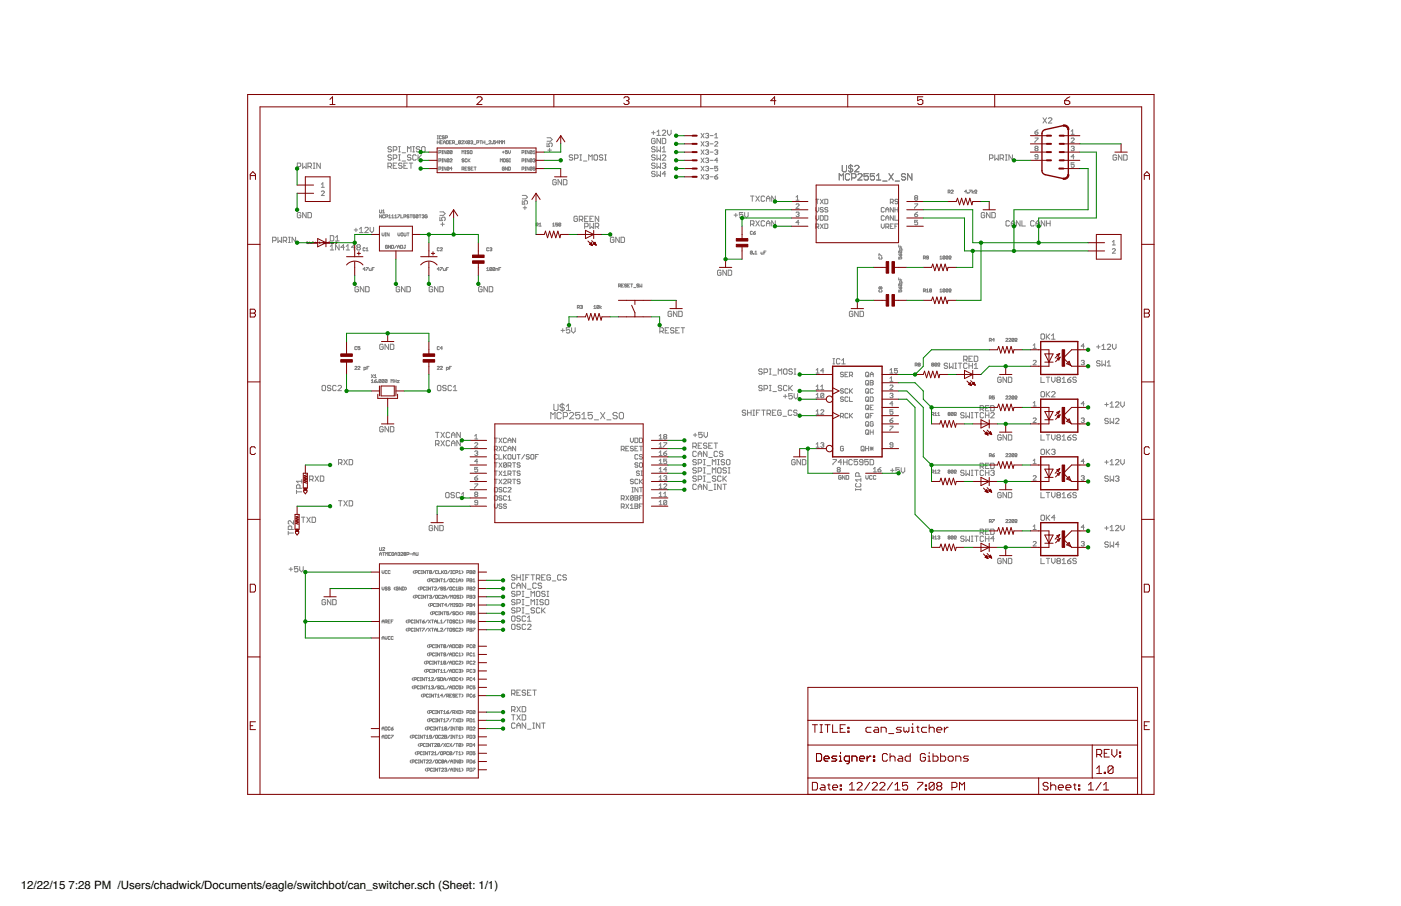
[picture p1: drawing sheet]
<svg xmlns="http://www.w3.org/2000/svg" width="432mm" height="279mm" viewBox="0 0 432 279" stroke-linecap="round" stroke-linejoin="round" font-family="sans-serif">
<defs><g id="words">
<g font-size="3.5">
<text x="6.4" y="274.2">12/22/15</text>
<text x="21.1" y="274.2">7:28 PM /Users/chadwick/Documents/eagle/switchbot/can_switcher.sch (Sheet: 1/1)</text>
</g>
</g></defs>
<g fill="none" stroke="#800080" stroke-width=".31">
<path d="M94.8 74.7h-.2l.2 .3h-.3M94.9 75l.3-.2h-.3v.4M95.3 74.8v.2M95.3 75h.1M95.3 74.6v.1M95.8 74.8h-.3l.3 .2M95.9 74.9l.2-.1h-.2l.2 .2M96.4 74.7h.1v.3h-.2zM96.6 74.8v.2M96.8 74.8l-.2 .1M97.2 74.7v.3h-.2l.2-.2M97.3 74.9l.2-.1h-.2l.2 .2"/>
<path d="M97.7 74.8v.2M97.9 74.8l-.2 .1M98.4 75h.3M98.4 74.8l.1-.1v.3M99.9 74.7h-.2l.2 .3h-.3M100 75l.2-.2h-.2v.4M100.4 74.8v.2M100.4 75h.1M100.4 74.6v.1M100.9 74.8h-.3l.3 .2M101 74.8l.2 .2M101 74.8l.2 .1h-.2"/>
<path d="M101 74.8h.1M101.4 74.7h.2l-.1 .3h-.2zM101.7 74.8v.2M101.9 74.8l-.2 .1M102.3 74.7v.3h-.2l-.1-.2h.3M102.4 74.9l.2-.1h-.2l.2 .2M102.8 74.8v.2M102.9 74.8h.1M102.9 74.8l-.1 .1M103.5 74.7h.2l-.2 .3h.2"/>
</g>
<g fill="none" stroke="#808080" stroke-width=".31">
<path d="M321.5 36.3l1.1 1.7M322.6 36.3l-1.1 1.7M323.1 36.6l.3-.3h.5l.3 .3v.3l-1.1 1.1h1.1M91.6 51.4h.9l.2-.3v-.5l-.2-.3h-.9v1.6M93.3 50.3v1.6l.5-.5 .6 .5v-1.6M94.9 51.4h.8l.3-.3v-.5l-.3-.3h-.8v1.6M95.5 51.4l.5 .5M96.5 50.3h.6M96.5 51.9h.6M96.8 50.3v1.6M98.7 50.3v1.6l-1.1-1.6v1.6M99 59.1l.3-.2 .7 .2-1 1.2h1"/>
<path d="M99 56.8l.5-.4v1.4M99 57.8h1M119.6 51.4h.8l.2-.3v-.5l-.2-.3h-.8v1.6M120.1 51.4l.5 .5M120.6 45.5l-.2-.3h-.6l-.2 .6 .2 .2h.6l.2 .6-.2 .2h-.6l-.2-.2M120.6 48l-.2-.2h-.6l-.2 .5 .2 .3h.6l.2 .5-.2 .3h-.6l-.2-.3M121.2 46.3h.8l.3-.3v-.5l-.3-.3h-.8v1.6M121.2 48.8h.8l.3-.2v-.6l-.3-.2h-.8v1.6M121.2 51.1h.6M122.3 50.3h-1.1v1.6h1.1M122.9 45.2h.5M122.9 47.8h.5"/>
<path d="M122.9 49.4h.5M122.9 46.8h.5M123.1 45.2v1.6M123.1 47.8v1.6M123.9 47.1h1.1M123.9 49.7h1.1M123.9 50.6l-.2-.3h-.6l-.2 .5 .2 .3h.6l.2 .5-.2 .3h-.6l-.2-.3M124.5 51.1h.5M125.6 50.3h-1.1v1.6h1.1M125.6 46.8v-1.6l.5 .6 .6-.6v1.6M126.1 50.3h1.1M126.7 48l-.3-.2h-.6l-.2 .5 .2 .3h.6l.3 .5-.3 .3h-.6l-.2-.3"/>
<path d="M126.7 50.3v1.6M127.2 45.2h.6M127.2 46.8h.6M127.5 45.2v1.6M128.3 48l-.3-.2h-.5l-.3 .2v1.1l.3 .3h.5l.3-.3M128.8 47.8v1.6M129.1 48.6l.8 .8M129.4 45.5l-.3-.3h-.5l-.3 .6 .3 .2h.5l.3 .6-.3 .2h-.5l-.3-.2M129.9 47.8l-1.1 1M129.9 45.5l.3-.3h.5l.3 .3v1.1l-.3 .2h-.5l-.3-.2zM134.8 43.4v.9M134.8 43.9h.6"/>
<path d="M134.8 42.8h.3M134.8 41.9h.3M134.9 41.9v.9M135.3 47.1h.4l.2-.5-.6-.2v1M135.3 49.6h.4l.2-.5-.6-.1v.9M135.3 52.2h.4l.2-.5-.6-.2v1M135.4 43.4v.9M135.7 43.9h.3M136 42l-.1-.1-.5 .1 .2 .8 .4-.1M136.2 46.4h.3M136.2 47.4h.3M136.2 49h.3"/>
<path d="M136.2 49.9h.3M136.2 51.5h.3M136.2 52.5h.3M136.3 43.4h-.6v.9h.6M136.4 46.4v1M136.4 49v.9M136.4 51.5v1M136.6 44.3v-.6l.3-.3 .4 .3v.6M136.6 43.9h.7M136.9 42l-.1-.1-.5 .1 .6 .5-.1 .3-.5-.1M137.3 42.5h.4l.2-.5-.6-.1v.9M137.5 46.4v1l-.7-1v1"/>
<path d="M137.5 49v.9l-.7-.9v.9M137.5 51.5v1l-.7-1v1M137.6 43.4l.6 .2-.2 .7h-.4zM138.4 46.6l-.5-.2-.1 .8M138.4 46.6l-.2 .8-.4-.2M138.4 49.1l-.5-.1-.1 .8M138.4 49.1l-.2 .8-.4-.1M138.4 51.7l-.5-.2-.1 .8M138.4 51.7l-.2 .8-.4-.2M138.4 46.6l-.6 .6M138.4 49.1l-.6 .7M138.4 51.7l-.6 .6"/>
<path d="M138.5 43.9h.3M138.7 49.1l.2-.1 .4 .1-.6 .8h.6M139.1 43.4h-.6v.9h.6M139.3 46.6l-.4-.2-.2 .8M139.3 46.6l-.1 .8-.5-.2M139.3 46.6l-.6 .6M139.3 52h-.6l.5-.5v1M139.4 44h.5l.2-.4-.7-.2v.9M139.8 44l.3 .3M140.4 44.5h.6M141.9 43.6l-.4-.2-.2 .8M141.9 43.6l-.1 .7-.5-.1"/>
<path d="M141.9 43.6l-.6 .6M142.3 43.6l.1-.2 .5 .2-.6 .7h.6M142.4 47.4v-1l.3 .4 .3-.4v1M142.4 52.2h.5l.1-.5-.6-.2v1M142.7 52.2l.3 .3M143 49.1l-.5-.1-.1 .3 .5 .1 .1 .4-.1 .1-.5-.1M143.2 43.4l.6 .9M143.3 46.4h.3M143.3 47.4h.3M143.3 52h.3M143.5 46.4v1M143.8 43.4l-.6 .9"/>
<path d="M144 49.1l-.2-.1-.5 .1 .2 .8 .5-.1M144 51.5h-.7v1h.7M144.3 49v.9M144.4 49.4l.5 .5M144.6 46.6l-.2-.2-.4 .2 .6 .5-.2 .3-.4-.2M144.8 43.6l-.5-.2-.2 .8M144.8 43.6l-.2 .7-.5-.1M144.8 43.6l-.7 .6M144.9 51.7l-.2-.2-.4 .2 .6 .5-.2 .3-.4-.2M144.9 49l-.6 .6M145 46.4l.5 .2-.1 .8-.5-.2zM145.1 43.6l.4-.2 .2 .2-.2 .3"/>
<path d="M145.2 52h.3M145.4 43.9h.1M145.5 43.9l.2 .1-.2 .3-.4-.1M145.8 51.5h-.6v1h.6M146 44.5h.6M146.1 51.5h.6M146.5 51.5v1M146.9 44l.7-.1-.2-.5h-.5v.9M147.9 43.4h.6M148.2 43.4v.9M148.8 43.9h.6M148.8 43.4v.9"/>
<path d="M149.4 43.4v.9M149.7 44.5h.7M150.7 43.6l.1-.2 .5 .2-.6 .7h.6M151.6 44.2l.2 .1zM152.7 43.4h-.6v.5l.4-.2 .2 .5-.2 .1-.4-.1M153.6 43.9h-.6l.5-.5v.9M153.9 44.3v-.9l.4 .3 .3-.3v.9M154.2 49.9v-.9l.3 .3 .3-.3v.9M154.8 46.9h.6M154.9 44.3v-.9l.3 .3 .3-.3v.9M155.1 46.6v.6M155.3 49l.5 .1-.2 .8-.5-.1z"/>
<path d="M155.4 51.7l-.1-.2-.5 .2v.6l.5 .2 .1-.5h-.3M156.4 46.4h-.6v.5l.4-.1 .2 .4-.2 .2-.4-.2M156.4 51.5v1l-.6-1v1M156.7 46.4v.7l.3 .3 .3-.3v-.7M156.7 49.1l-.2-.1-.4 .1 .6 .5-.2 .3-.4-.1M156.7 51.5l.6 .2-.1 .8h-.5zM157 49h.3M157 49.9h.3M157.2 49v.9M160.9 47.1l.6-.2-.1-.5h-.5v1M160.9 49.6l.6-.2-.1-.4h-.5v.9M160.9 52.2l.6-.2-.1-.5h-.5v1"/>
<path d="M161.8 46.4h.3M161.8 47.4h.3M161.8 49h.3M161.8 49.9h.3M161.8 51.5h.3M161.8 52.5h.3M162 46.4v1M162 49v.9M162 51.5v1M163.1 46.4v1l-.7-1v1M163.1 49v.9l-.7-.9v.9M163.1 51.5v1l-.7-1v1"/>
<path d="M164 46.6l-.5-.2-.1 .8M164 46.6l-.1 .8-.5-.2M164 49.1l-.5-.1-.1 .8M164 49.1l-.1 .8-.5-.1M164 51.7l-.5-.2-.1 .8M164 51.7l-.1 .8-.5-.2M164 46.6l-.6 .6M164 49.1l-.6 .7M164 51.7l-.6 .6M164.3 47.4h.6M164.3 49.1l.5-.1v.4M164.3 46.8l.3-.4v1"/>
<path d="M164.6 49.4h.2M164.8 49.4v.5l-.5-.1M164.9 51.5h-.6v.5l.5-.2 .1 .5-.1 .2-.5-.2M168.6 44.1v1.1h.8l-.3-.5 .3-.6h.5l.3 .3v.5l-.3 .3M168.6 42.5h1.1l.5 .5-.5 .6h-1.1M168.8 46.3h1.1M169.4 45.8v1M171.4 55.6l-.2-.2h-.6l-.2 .2v1.1l.2 .3h.6l.2-.3v-.5h-.5M173.1 55.4v1.6l-1.1-1.6v1.6M173.6 55.4h.9l.2 .2v1.1l-.2 .3h-.9zM176.5 48l-.2-.2h-.6l-.2 .5 .2 .3h.6l.2 .5-.2 .3h-.6l-.2-.3M177.1 48.8h.8l.3-.2v-.6l-.3-.2h-.8v1.6"/>
<path d="M178.7 47.8h.6M178.7 49.4h.6M179 47.8v1.6M179.8 49.7h1.1M181.4 49.4v-1.6l.6 .5 .5-.5v1.6M183.3 47.8h.6l.3 .2v1.1l-.3 .3h-.6l-.2-.3v-1.1zM185.8 48l-.3-.2h-.5l-.3 .2 .3 .6h.5l.3 .2-.3 .6h-.5l-.3-.3M186.4 47.8h.5M186.4 49.4h.5M186.6 47.8v1.6M200.8 40.9h1.1M201.4 40.4v1.1"/>
<path d="M201.9 45.5l-.2-.3h-.6l-.3 .6 .3 .2h.6l.2 .6-.2 .2h-.6l-.3-.2M201.9 50.6l-.2-.3h-.6l-.3 .5 .3 .3h.6l.2 .5-.2 .3h-.6l-.3-.3M201.9 48l-.2-.2h-.6l-.3 .5 .3 .3h.6l.2 .5-.2 .3h-.6l-.3-.3M201.9 53.1l-.2-.3h-.6l-.3 .6 .3 .2h.6l.2 .6-.2 .3h-.6l-.3-.3M201.9 42.9l-.2-.2h-.6l-.3 .2v1.1l.3 .3h.6l.2-.3v-.5h-.5M202.5 47.8v1.6l.5-.6 .6 .6v-1.6M202.5 45.2v1.6l.5-.5 .6 .5v-1.6M202.5 50.3v1.6l.5-.5 .6 .5v-1.6M202.5 52.8v1.7l.5-.6 .6 .6v-1.7M202.5 40.7l.5-.6v1.7M202.5 41.8h1.1M203.6 42.7v1.6l-1.1-1.6v1.6"/>
<path d="M204.1 48l.3-.2h.5l.3 .2v.3l-1.1 1.1h1.1M204.1 40.4l.3-.3h.5l.3 .3v.3l-1.1 1.1h1.1M204.1 42.7h.8l.3 .2v1.1l-.3 .3h-.8zM204.1 50.6l.3-.3h.5l.3 .3-.3 .5M204.1 46.8h1.1M204.1 45.8l.6-.6v1.6M204.7 51.1h.2M204.9 51.1l.3 .3-.3 .5h-.5l-.3-.3M205.2 53.6h-1.1l.8-.8v1.7M205.7 40.1v1.1l.6 .6 .5-.6v-1.1M216.1 41.1l.9 1.4M216.1 43.7l.9 1.4"/>
<path d="M216.1 46.2l.9 1.4M216.1 48.7l.9 1.4M216.1 51.3l.9 1.4M216.1 53.8l.9 1.4M217 41.1l-.9 1.4M217 43.7l-.9 1.4M217 46.2l-.9 1.4M217 48.7l-.9 1.4M217 51.3l-.9 1.4M217 53.8l-.9 1.4M217.5 43.9l.7-.2 .2 .2-.2 .5M217.5 41.4l.7-.3 .2 .3-.2 .4"/>
<path d="M217.5 46.4l.7-.2 .2 .2-.2 .5M217.5 49l.7-.3 .2 .3-.2 .4M217.5 51.5l.7-.2 .2 .2-.2 .5M217.5 54.1l.7-.3 .2 .3-.2 .4M217.9 46.9h.3M217.9 49.4h.3M217.9 52h.3M217.9 44.4h.3M217.9 54.5h.3M217.9 41.8h.3M218.2 46.9l.2 .2-.2 .5-.7-.2M218.2 52l.2 .2-.2 .5-.7-.2"/>
<path d="M218.2 41.8l.2 .3-.2 .4-.7-.2M218.2 54.5l.2 .3-.2 .4-.7-.2M218.2 44.4l.2 .2-.2 .5-.7-.3M218.2 49.4l.2 .3-.2 .4-.7-.2M218.9 46.9h.9M218.9 49.4h.9M218.9 52h.9M218.9 44.4h.9M218.9 54.5h.9M218.9 41.8h.9M220.3 43.9l.2-.2 .7 .2-.9 1.2h.9M220.3 54.5h.7l.2 .5-.7 .2z"/>
<path d="M220.3 42.5h.9M220.3 41.6l.4-.5v1.4M220.3 46.4l.7-.2 .2 .2-.2 .5M220.7 46.9h.3M221 46.9l.2 .2-.2 .5-.7-.2M221.2 49.4h-.9l.7-.7v1.4M221.2 51.3h-.9v.7l.7-.2 .2 .7-.2 .2-.7-.2M221.2 53.8l-.9 .7M258.7 55.5v-1.9l.6 .6 .6-.6v1.9M259.6 51v1.6l.3 .4h.7l.3-.4v-1.6M261.9 53.9l-.3-.3h-.7l-.3 .3v1.3l.3 .3h.7l.3-.3M262.2 50.7v2.6"/>
<path d="M262.5 54.9h1l.3-.4v-.6l-.3-.3h-1v1.9M262.8 51.4l-.3-.4h-.7l-.3 .7 .3 .3h.7l.3 .6-.3 .4h-.7l-.3-.4M263.4 51.4l.4-.4h.6l.3 .4v.3l-1.3 1.3h1.3M264.4 53.9l.3-.3h.7l.3 .3v.3l-1.3 1.3h1.3M267.6 53.6h-1.3v.9l.7-.3 .6 .3v.7l-.3 .3h-.6l-.4-.3M269.5 53.6h-1.3v.9l.7-.3 .6 .3v.7l-.3 .3h-.6l-.4-.3M270.2 55.5h1.3M270.2 54.2l.6-.6v1.9M272.1 55.8h1.3M274 53.6l1.3 1.9M275.3 53.6l-1.3 1.9M275.9 55.8h1.3"/>
<path d="M279.1 53.9l-.3-.3h-.6l-.4 .6 .4 .3h.6l.3 .7-.3 .3h-.6l-.4-.3M281.1 53.6v1.9l-1.4-1.9v1.9M292.2 59.3l.6-.2-.1-.5h-.5v1M292.5 59.3l.3 .3M293.2 58.8l.1-.2 .5 .2-.6 .8h.6M297.9 59.1h-.6l.5-.5v1M298.2 59.4l.2 .2zM298.7 58.6h.6l-.6 1M299.6 58.6v1M300.1 58.9l-.5 .4 .5 .3M300.4 59.6h.2l-.2-.5 .2-.5 .5 .2-.2 .5 .2 .3M305 48.8h.8l.2-.2v-.6l-.2-.2h-.8v1.6"/>
<path d="M306.6 47.8v1.6l.5-.6 .6 .6v-1.6M308.2 48.8h.9l.2-.2v-.6l-.2-.2h-.9v1.6M308.8 48.8l.5 .6M309.9 47.8h.5M309.9 49.4h.5M310.1 47.8v1.6M312 47.8v1.6l-1-1.6v1.6M319 40.7h.7l.2 .5-.7 .2zM319 42.6h.9l-.9 1.4M319.2 45.8l-.2 .2 .2 .5 .7-.2-.2-.5M319.2 45.8l-.2-.2 .2-.5 .7 .2-.2 .5M319.2 45.8h.5"/>
<path d="M319.9 48.3h-.7l-.2-.2 .2-.5 .7 .3v.9l-.2 .2-.7-.2M319.9 40l-.9 .7M330.1 42.8l.3-.2 .7 .2-1 1.2h1M330.1 40.5l.5-.5v1.4M330.1 41.4h1M330.1 45.3l.7-.2 .3 .2-.3 .5M330.6 45.8h.2M330.8 45.8l.3 .2-.3 .5-.7-.2M331.1 50.2h-1v.7l.5-.2 .5 .2-.3 .7-.7-.2M331.1 48.3h-1l.7-.7v1.4M344.1 48l-.2-.2h-.6l-.3 .2v1.1l.3 .3h.6l.2-.3v-.5h-.5M345.8 47.8v1.6l-1.1-1.6v1.6"/>
<path d="M346.3 47.8h.8l.3 .2v1.1l-.3 .3h-.8zM84 74.2h.8l.3-.2v-.6l-.3-.2h-.8v1.6M85.7 73.2v1.6l.5-.6 .5 .6v-1.6M87.3 74.2h.8l.3-.2v-.6l-.3-.2h-.8v1.6M87.8 74.2l.6 .6M88.9 73.2h.6M88.9 74.8h.6M89.2 73.2v1.6M91.1 73.2v1.6l-1.1-1.6v1.6M92.7 65.8l-.2-.3h-.6l-.3 .3v1.1l.3 .3h.6l.2-.3v-.6h-.5M94.4 65.5v1.7l-1.1-1.7v1.7M94.9 65.5h.8l.3 .3v1.1l-.3 .3h-.8z"/>
<path d="M101.8 76l.5-.5v1.6M101.8 77.1h1.1M101.8 72.7h.8l.3 .2v1.1l-.3 .3h-.8zM103.4 74.3h1.1M103.4 73.2l.6-.5v1.6M104.5 75.5v1.6l-1.1-1.6v1.6M106.2 76.3h-1.1l.8-.8v1.6M106.7 77.1h1.1M106.7 76l.6-.5v1.6M109.2 70.9h1M109.4 76.3h-1.1l.9-.8v1.6M109.7 70.4v1.1"/>
<path d="M110.3 76.3l-.3-.3 .3-.5h.5l.3 .2-.3 .6M110.3 76.3l-.3 .2 .3 .6h.5l.3-.3-.3-.5M110.3 76.3h.5M110.8 70.6l.5-.5v1.6M110.8 71.7h1.1M112.4 70.4l.3-.3h.5l.3 .3v.2l-1.1 1.1h1.1M112.5 76.6h-.6v.6h.6M112.8 76.7l.4-.3v.9M112.8 77.3h.7M114.1 70.1v1.1l.5 .5 .5-.5v-1.1M117 64.7l.2 1 .4-.2v-.8M117.6 66.3v.9l-.6-.9v.9"/>
<path d="M117.8 71.8v.7l.3 .3 .3-.3v-.7M117.9 65l.3-.3v1M117.9 65.7h.7M118.6 66.4h-.7v.6h.7M118.7 72.8h.3M118.7 71.8h.3M118.9 71.8v1M118.9 66.9l.6-.2-.2-.4h-.4v.9M119.4 75.8h-.6v.6l.5 .2 .1-.5h-.3M119.8 67.2h.6M119.8 66.6l.3-.3v.9M119.9 71.8v1l-.6-1v1"/>
<path d="M120.4 75.6v1l-.7-1v1M120.7 75.6l.6 .2-.2 .8h-.4zM120.7 67.2h.7M120.7 66.6l.4-.3v.9M121.7 67.2h.6M121.7 66.6l.3-.3v.9M122.2 75.6l-.6 1M122.5 76.1h.7M122.5 76.6v-.6l.4-.4 .3 .4v.6M122.6 66.3h.6l-.6 .9M122.6 71.8v.7l.4 .3 .3-.3v-.7M123.5 75.6l.6 .2-.1 .8h-.5z"/>
<path d="M123.5 66.3v.9h.7M123.6 72h.6l-.1 .8-.5-.2zM124.5 66.9l.6-.2-.2-.4h-.4v.9M124.5 71.8l.2 1 .4-.2v-.8M124.7 75.6h.3M124.9 75.6v.8h-.5M125.5 71.8h.6M125.8 71.8v1M126 66.4l-.4-.1-.2 .3 .5 .1 .1 .3h-.6M126.3 66.3h.7M126.7 66.3v.9M127.9 66.3h-.6v.4h.6l-.1 .5-.5-.2"/>
<path d="M128.8 66.4h-.6v.6M128.8 66.4v.6h-.6M128.8 66.4l-.6 .6M129.2 66.3h.6M129.5 66.3v.9M130.1 66.4l.5-.1 .1 .1-.1 .3M130.4 66.7h.2M130.6 66.7l.1 .2-.1 .3-.5-.2M131.7 66.4h-.7l.2 .8 .5-.2v-.3h-.4M135.4 76.6h-.6v.6h.6M135.6 67v1.1h.8l-.3-.9 .3-.2h.5l.3 .2v.6l-.3 .3M135.6 65.3h1.1l.5 .6-.5 .5h-1.1"/>
<path d="M135.7 76.6h.6l-.6 .7h.6M135.8 69.2h1.1M136.4 68.6v1.1M150.6 76.6h-.6v.6h.6M150.9 76.6l.5-.2 .2 .2-.2 .3M151.3 76.9h.1M151.4 76.9l.2 .1-.2 .3-.5-.1M161 61.9v1.1h.8l-.3-.6 .3-.5h.5l.3 .3v.5l-.3 .3M161 60.3h1.1l.5 .5-.5 .5h-1.1M161.2 64.1h1.1M161.8 63.5v1.1M165.2 69.4l.7-.1-.2-.5h-.5v.9"/>
<path d="M165.6 69.4l.3 .3M166.2 69.7h.6M166.2 69.1l.3-.3v.9M170.3 69.1l.3-.3v.9M170.3 69.7h.6M171.9 68.8h-.6v.5h.6l-.2 .4-.4-.1M172.8 68.9v.7h-.6M172.8 68.9h-.6v.7M172.8 68.9l-.6 .7M178 67l-.3-.3h-.5l-.3 .3v1l.3 .3h.5l.3-.3v-.5h-.6M178.5 67.8h.9l.2-.3v-.5l-.2-.3h-.9v1.6M179.1 67.8l.5 .5"/>
<path d="M180.2 69.9h.8l.3-.3v-.5l-.3-.3h-.8v1.7M180.2 67.5h.5M181.3 66.7h-1.1v1.6h1.1M181.8 67.5h.6M181.8 68.8v1.7l.6-.6 .5 .6v-1.7M182.9 66.7h-1.1v1.6h1.1M183.5 69.9h.8l.2-.3v-.5l-.2-.3h-.8v1.7M184 69.9l.5 .6M184.5 66.7v1.6l-1-1.6v1.6M189.2 73.4l-.2-.2h-.6l-.3 .2v1.1l.3 .3h.6l.2-.3v-.5h-.5M190.9 73.2v1.6l-1.1-1.6v1.6M191.4 73.2h.8l.3 .2v1.1l-.3 .3h-.8z"/>
<path d="M226.2 66.3h1.1M226.8 65.8v1.1M229 65.5h-1.1v.8l.5-.2 .6 .2v.6l-.3 .3h-.6l-.2-.3M229.5 65.5v1.1l.5 .6 .6-.6v-1.1M231.3 69.2h.8l.3-.3v-.6l-.3-.2h-.8v1.6M231.3 60.5h1.1M231.9 60.5v1.6M231.9 69.2l.5 .5M231.9 71.5h-.6v.6h.6M231.9 77.6h-.6v.6M231.9 77.6l-.1 .8-.5-.2M231.9 77.6l-.6 .6"/>
<path d="M232.2 71.8h.5l.1 .3-.4 .2zM232.2 78.2l.2 .2zM232.7 78.4h.6M232.7 77.7l.3-.3v1M232.8 71.3l-.6 .5M232.9 60.5l1.1 1.6M232.9 68.1l1.1 1.6M234 60.5l-1.1 1.6M234 68.1l-1.1 1.6M234.5 77.7l.2 .7h.5v-.7M235.5 77.9h.3M235.7 68.3l-.3-.2h-.5l-.3 .2v1.1l.3 .3h.5l.3-.3"/>
<path d="M235.7 60.7l-.3-.2h-.5l-.3 .2v1.1l.3 .3h.5l.3-.3M236.1 77.4h-.6v1M236.2 62.1v-1.1l.6-.5 .5 .5v1.1M236.2 69.7v-1.1l.6-.5 .5 .5v1.1M236.2 61.3h1.1M236.2 68.9h1.1M239 60.5v1.6l-1.2-1.6v1.6M239 68.1v1.6l-1.2-1.6v1.6M245.3 65.6l.7-.2 .3 .2-.3 .5M245.3 63.1l.3-.2 .7 .2-1 1.2h1M245.3 60.8l.5-.5v1.4M245.3 61.7h1"/>
<path d="M245.8 66.1h.2M246 66.1l.3 .2-.3 .5-.7-.2M246.3 68.6h-1l.7-.7v1.4M251.4 64v.9l.5 .5 .4-.5v-.9M251.4 66.5v1l.5 .4 .4-.4v-1M251.4 61.4h.9M251.4 70h.7l.2-.2-.2-.7h-.7v1.4M251.9 61.4v1.4M251.9 70l.4 .5M252.8 61.4l.9 1.4M252.8 66.5h.7l.2 .3v.9l-.2 .2h-.7zM252.8 69.1l.9 1.4"/>
<path d="M253.7 64.2l-.2-.2-.7 .2 .2 .5 .7 .2-.2 .5-.7-.2M253.7 61.4l-.9 1.4M253.7 69.1l-.9 1.4M254.2 69.1h.7l.2 .2v.9l-.2 .3h-.7zM254.2 66.5h.7l.2 .3v.9l-.2 .2h-.7zM254.2 61.4h.7l.2 .3v.9l-.2 .2h-.7zM255.1 64.2l-.7-.2-.2 .5 .7 .2 .2 .5-.2 .2-.7-.2M270.9 79v-.7l.9 .7M271 79.3v.6h.7v-.6M271.6 69.1v.9l.5 .5 .4-.5v-.9M272.5 64.2l-.2-.2-.7 .2v1l.2 .2 .7-.2M272.5 66.8l-.2-.3-.7 .3v.9l.2 .2 .7-.2"/>
<path d="M273 65.4v-.9l.5-.5 .4 .5v.9M273 70h.7l.2-.7-.2-.2h-.7v1.4M273 67.2h.9M273 64.7h.9M273 67.9v-.9l.5-.5 .4 .5v.9M273.5 70l.4 .5M274.4 62.4h.7l.2-.7-.2-.3h-.7v1.4M274.4 69.8h.5M274.9 62.4l.4 .4M275.3 69.1h-.9v1.4h.9M275.3 64v1.4l-.9-1.4v1.4M275.3 66.5v1.4l-.9-1.4v1.4"/>
<path d="M275.8 69.8h.5M275.8 64.7h1M275.8 66.5v1.4h1M275.8 64v1.4M276.8 61.7l-.7-.3-.3 .5 .7 .2 .3 .5-.3 .2-.7-.2M276.8 69.1h-1v1.4M276.8 64v1.4M277 75.5v.7h.9M277 79.3v.6h.5v-.6l.4 .1-.1 .5M277 78.3l.5 .7M277.1 77.4l-.1 .5 .8 .1M277.1 77.4h.7v.6"/>
<path d="M277.1 77.4l.7 .6M277.5 78.5h.4l-.1 .5h-.3zM277.5 75.8v.4M277.9 77.1v-.5l-.4-.1-.2 .6h.9M281.9 62.9h.9l-.9 1.4M281.9 66.1h.7l.2 .5-.7 .2zM282.1 61l-.2 .3 .2 .4h.5l.2-.2-.2-.5M282.1 61l-.2-.2 .2-.5 .7 .3-.2 .4M282.1 61h.5M282.8 65.4l-.9 .7M282.8 67.9h-.9v.7l.5-.2 .4 .2-.2 .7-.7-.2M284.6 79.6h.5l.1-.5-.6-.1v.9"/>
<path d="M284.9 79.6l.3 .3M286.2 79.4l-.7-.1 .2-.3 .5 .1v.6h-.7M289.7 79.3l.3-.3v.9M289.7 79.9h.6M291.3 79.1h-.7v.6M291.3 79.1v.6h-.7M291.3 79.1l-.7 .6M292.2 79.1v.6h-.7M292.2 79.1h-.7v.6M292.2 79.1l-.7 .6M292.5 79.9h.2l-.2-.5 .2-.4 .4 .1v.8M303.5 65.8l-.3-.3h-.5l-.3 .3v1.1l.3 .3h.5l.3-.3v-.6h-.5"/>
<path d="M305.1 65.5v1.7l-1-1.7v1.7M305.7 65.5h.8l.3 .3v1.1l-.3 .3h-.8zM311.1 68.3l-.2-.2h-.6l-.3 .2v1.1l.3 .3h.6l.2-.3M311.7 68.9h1.1M311.7 69.7v-1.1l.5-.5 .6 .5v1.1M314.4 68.1v1.6l-1.1-1.6v1.6M315 68.1v1.6h1M318.7 68.3l-.2-.2h-.6l-.3 .2v1.1l.3 .3h.6l.2-.3M319.3 68.9h1.1M319.3 69.7v-1.1l.5-.5 .6 .5v1.1M322 68.1v1.6l-1.1-1.6v1.6M322.6 68.9h1.1"/>
<path d="M322.6 68.1v1.6M323.7 68.1v1.6M342.8 76.9l.3-.2 .7 .2-1 1.2h1M342.8 74.6l.5-.5v1.4M342.8 75.5h1M110.5 88.6l-.3-.2h-.5l-.3 .2v1.1l.3 .3h.5l.3-.3v-.5h-.5M112.1 88.4v1.6l-1.1-1.6v1.6M112.5 83h-.6l.5-.5v.9M112.7 88.4h.8l.3 .2v1.1l-.3 .3h-.8zM112.8 82.5h.7l-.7 .9M113.8 82.8l.1 .6h.5v-.6M114.7 83h.3"/>
<path d="M115.3 82.5h-.6v.9M123.2 88.6l-.3-.2h-.5l-.3 .2v1.1l.3 .3h.5l.3-.3v-.5h-.5M124.8 88.4v1.6l-1.1-1.6v1.6M125.4 88.4h.8l.3 .2v1.1l-.3 .3h-.8zM133.3 88.6l-.2-.2h-.6l-.2 .2v1.1l.2 .3h.6l.2-.3v-.5h-.5M135 88.4v1.6l-1.1-1.6v1.6M135.4 83h-.6l.4-.5v.9M135.6 88.4h.8l.2 .2v1.1l-.2 .3h-.8zM135.7 82.5h.6l-.6 .9M136.6 82.8l.2 .6h.5v-.6M137.6 83h.3M138.2 82.5h-.6v.9"/>
<path d="M148.6 88.6l-.3-.2h-.5l-.3 .2v1.1l.3 .3h.5l.3-.3v-.5h-.6M150 83.4h.6M150 82.8l.3-.3v.9M150.2 88.4v1.6l-1.1-1.6v1.6M150.8 88.4h.8l.3 .2v1.1l-.3 .3h-.8zM151.6 82.7v.6h-.7M151.6 82.7h-.7v.6M151.6 82.7l-.7 .6M152.5 82.7h-.6v.6M152.5 82.7v.6h-.6M152.5 82.7l-.6 .6M152.8 83.4v-.6h.5l.1 .6"/>
<path d="M153.8 83h.3M154.4 82.5h-.6v.9M177.9 94.8h.5l.2-.5-.7-.1v.9M178.3 94.8l.3 .3M178.9 94.3l.4-.1 .2 .1-.2 .4M179.2 94.7h.1M179.3 94.7l.2 .1-.2 .3-.4-.1M183 94.5l.3-.3v.9M183 95.1h.6M184.6 94.3v.7h-.6M184.6 94.3l-.5-.1-.1 .8M184.6 94.3l-.6 .7"/>
<path d="M184.9 94.2v.9M185.4 94.5l-.5 .3 .5 .3M190.6 88.2h.5l.2-.5-.7-.1v.9M190.9 88.2l.4 .3M191.6 88.1h.3M192.2 87.6h-.6v.9h.6M193.1 87.7l-.4-.1-.2 .3 .5 .2 .1 .3h-.6M193.4 88.1h.4M194.1 87.6h-.7v.9h.7M194.4 87.6h.6M194.7 87.6v.9M195.3 88.7h.6"/>
<path d="M196.9 87.7h-.6l.1 .4 .5 .1-.2 .3-.4-.1M197.2 87.6v.9l.3-.3 .3 .3v-.9M207 96.3l-.3-.3h-.5l-.3 .3v1.1l.3 .2h.5l.3-.2v-.6h-.5M208.6 96v1.6l-1-1.6v1.6M209.2 96h.8l.3 .3v1.1l-.3 .2h-.8zM222.2 83.6l-.2-.3h-.6l-.3 .3v1.1l.3 .2h.6l.2-.2v-.6h-.5M223.9 83.3v1.6l-1.1-1.6v1.6M224.4 83.3h.8l.3 .3v1.1l-.3 .2h-.8zM262.9 96.3l-.3-.3h-.5l-.3 .3v1.1l.3 .2h.5l.3-.2v-.6h-.6M264.5 96v1.6l-1.1-1.6v1.6M265.1 96h.8l.2 .3v1.1l-.2 .2h-.8zM271 89.4v.6h.7v-.6"/>
<path d="M271.4 88.6l-.2-.1-.3 .1 .1 .5 .4-.1M271.4 88.6l.1-.1 .3 .1-.1 .5-.3-.1M271.4 88.6v.4M277 89.4v.6h.5v-.6l.4 .2-.1 .4M277 85.7v.6h.9M277 88.5l.5 .6M277.1 87.5v.7h.7M277.1 87.5h.7v.7M277.1 87.5l.7 .7M277.5 86v.3M277.6 88.5l.3 .1v.4l-.4 .1zM277.9 87.2v-.4l-.4-.2-.2 .6h.9"/>
<path d="M284.6 89.7h.5l.1-.4-.6-.2v.9M284.9 89.7l.3 .3M285.5 90h.7M285.5 89.4l.4-.3v.9M287.1 89.3l-.1 .7-.5-.1M287.1 89.3h-.6v.6M287.1 89.3l-.6 .6M289.7 89.4l.3-.3v.9M289.7 90h.6M291.3 89.3h-.7v.6M291.3 89.3v.6h-.7M291.3 89.3l-.7 .6"/>
<path d="M292.2 89.3h-.7v.6M292.2 89.3v.6h-.7M292.2 89.3l-.7 .6M292.5 90h.2l-.2-.4 .2-.5 .4 .2v.7M99.3 119.1l.2-.2h.6l.2 .2v1.1l-.2 .3h-.6l-.2-.3zM102 119.1l-.3-.2h-.5l-.3 .5 .3 .3h.5l.3 .5-.3 .3h-.5l-.3-.3M103.6 119.1l-.3-.2h-.5l-.3 .2v1.1l.3 .3h.5l.3-.3M104.2 119.1l.2-.2h.6l.2 .2v.3l-1 1.1h1M109.4 113.1h.6l-.6 .8h.6M110 107h-.6v.7h.6M110.3 113.1h.6l-.6 .8h.6M110.9 106.9h-.6v.5l.3-.2 .3 .2-.1 .4-.5-.1"/>
<path d="M112.2 113.9l.6-.1-.2-.5h-.4v.9M113.1 113.5h.3M113.7 113h-.6v.9M114.4 117.3l.4-.2v.9M114.4 118h.7M114.4 115.5l.7 1M115.1 115.5l-.7 1M115.4 117.5h.5l.1 .3-.5 .2zM115.4 115.8l.3-.3v1M115.4 116.5h.6M116 117.1l-.6 .4M116.3 117.8l.2 .2z"/>
<path d="M117.4 117.2v.6h-.6M117.4 117.2h-.6v.6M117.4 117.2l-.6 .6M118.1 106.4l-.3-.2h-.5l-.3 .2v1.1l.3 .3h.5l.3-.3v-.5h-.5M118.4 117.2l-.5-.1-.2 .7M118.4 117.2v.6h-.7M118.4 117.2l-.7 .6M119.3 117.2h-.6v.6M119.3 117.2v.6h-.6M119.3 117.2l-.6 .6M119.8 106.2v1.6l-1.1-1.6v1.6M120.3 106.2h.8l.3 .2v1.1l-.3 .3h-.8z"/>
<path d="M120.5 118v-.9l.3 .2 .4-.2v.9M121.5 117.1v.9M121.5 117.5h.6M122.1 117.1v.9M122.4 117.3h.6l-.6 .7h.6M134.8 113.1h.6l-.6 .8h.6M134.8 119.1l.3-.2h.5l.3 .2v1.1l-.3 .3h-.5l-.3-.3zM135.4 107h-.6v.7h.6M135.7 113.1h.6l-.6 .8h.6M136.3 107.4h-.6l.5-.5v.9M137.5 119.1l-.2-.2h-.6l-.3 .2 .3 .6h.6l.2 .2-.2 .6h-.6l-.3-.3M137.6 113.9l.6-.1-.2-.5h-.4v.9"/>
<path d="M138.5 113.5h.3M139.1 113h-.6v.9M139.2 119.1l-.3-.2h-.6l-.2 .2v1.1l.2 .3h.6l.3-.3M139.7 119.4l.6-.5v1.6M172.9 101.9h1.1M173.4 101.3v1.1M175.6 101.1h-1.1v.8l.6-.3 .5 .3v.5l-.3 .3h-.5l-.3-.3M176.2 101.1v1.1l.5 .5 .6-.5v-1.1M203.4 102.2h.8l.3-.3v-.6l-.3-.2h-.8v1.6M203.9 102.2l.6 .5M205 101.9h.5M206.1 101.1h-1.1v1.6h1.1"/>
<path d="M207.7 101.3l-.2-.2h-.6l-.2 .2 .2 .6h.6l.2 .3-.2 .5h-.6l-.2-.3M208.3 101.9h.5M209.4 101.1h-1.1v1.6h1.1M209.9 101.1h1.1M210.5 101.1v1.6M234.9 114l-.2-.2h-.6l-.3 .2 .3 .6h.6l.2 .3-.2 .5h-.6l-.3-.3M234.9 119.1l-.2-.2h-.6l-.3 .2 .3 .6h.6l.2 .2-.2 .6h-.6l-.3-.3M235.5 114.9h.8l.3-.3v-.6l-.3-.2h-.8v1.6M235.5 119.9h.8l.3-.2v-.6l-.3-.2h-.8v1.6M237.1 118.9h.6M237.1 113.8h.6M237.1 115.4h.6"/>
<path d="M237.4 113.8v1.6M237.4 118.9v1.6M238.2 115.7h1.1M239.9 115.4v-1.6l.5 .5 .5-.5v1.6M240.9 119.1l-.2-.2h-.6l-.2 .5 .2 .3h.6l.2 .5-.2 .3h-.6l-.2-.3M241.5 114l.3-.2h.5l.3 .2v1.1l-.3 .3h-.5l-.3-.3zM242.6 119.1l-.3-.2h-.5l-.3 .2v1.1l.3 .3h.5l.3-.3M243.1 118.9v1.6M243.4 119.7l.8 .8M244.2 114l-.3-.2h-.5l-.3 .2 .3 .6h.5l.3 .3-.3 .5h-.5l-.3-.3M244.2 118.9l-1.1 1M244.8 113.8h.5"/>
<path d="M244.8 115.4h.5M245 113.8v1.6M251.5 119.2l.5-.5v1.4M251.5 114.1l.5-.4v1.4M251.5 115.1h1M253 119.2l.4-.5v1.4M253.9 114.4h-.9l.7-.7v1.4M256.7 112.2h.6M256.7 110.6h.6M257 110.6v1.6M258.9 110.9l-.3-.3h-.5l-.3 .3v1.1l.3 .2h.5l.3-.2M259.4 111.1l.6-.5v1.6"/>
<path d="M259.4 112.2h1.1M260 115l-.7-.2-.3 .5 .7 .2 .3 .5-.3 .2-.7-.2M260.4 115.5h.5M261.4 114.8h-1v1.4h1M261.8 115.7h.7l.3-.2-.3-.7h-.7v1.4M261.8 119.9v1.4M262.3 115.7l.5 .5M262.8 119.9l-1 .9M266.8 115l.2-.2 .7 .2v1l-.2 .2-.7-.2zM267 117.3l.7 .3v.9l-.2 .2-.7-.2v-.9zM267 119.9l.7 .2v.9l-.2 .3-.7-.3v-.9zM267.3 118.3l.4 .4"/>
<path d="M267.3 115.7l.4 .5M268.2 116.2v-.9l.5-.5 .4 .5v.9M268.2 117.3h.7l.2 .3-.2 .4 .2 .5-.2 .2h-.7zM268.2 118h.7M268.2 115.5h.9M274.3 119l.2-.3 .7 .3-.9 1.1h.9M274.3 116.7l.4-.5v1.4M274.3 114.1l.4-.4v1.4M274.3 117.6h.9M274.3 115.1h.9M276.6 113.7h-.9v.7l.4-.3 .5 .3-.2 .7-.7-.3M282.1 112.6h.4l.2-.5-.6-.1v.9"/>
<path d="M282.4 112.6l.3 .3M283.2 112.4l-.2-.1 .2-.3 .4 .1-.1 .3M283.2 112.4l-.2 .2 .2 .3 .4-.1-.1-.4M283.2 112.4h.3M287.3 112.4v.5l.5-.1-.2-.4M287.3 112.4v-.4l.5 .1-.2 .3M287.3 112.4h.3M288.7 112.1h-.6v.7M288.7 112.1v.7h-.6M288.7 112.1l-.6 .7M289 112.9h.2l-.2-.5 .2-.4 .4 .1v.8M292.1 112.3l-.3-.3h-.5l-.3 .3 .3 .5h.5l.3 .3-.3 .5h-.5l-.3-.3"/>
<path d="M292.6 112v1.6l.6-.5 .5 .5v-1.6M294.3 112h.5M294.3 113.6h.5M294.6 112v1.6M295.4 112h1M295.9 112v1.6M297 110.9h.8l.3-.2v-.6l-.3-.3h-.8v1.7M297.5 110.9l.6 .6M298.1 112.3l-.3-.3h-.5l-.3 .3v1l.3 .3h.5l.3-.3M298.6 112v1.6M298.6 110.7h.6M298.6 112.8h1.1"/>
<path d="M299.7 109.8h-1.1v1.7h1.1M299.7 112v1.6M300.3 109.8h.8l.3 .3v1.1l-.3 .3h-.8zM300.3 113.6h1M300.3 112.5l.5-.5v1.6M304.9 105l.6-.2-.1-.4h-.5v.9M305.2 105l.3 .3M306.5 104.8h-.6l.4-.4v.9M308.6 116.6l-.3-.3h-.5l-.3 .3v1.1l.3 .2h.5l.3-.2v-.6h-.6M310 104.5h.6l-.6 .8h.6M310.2 116.3v1.6l-1.1-1.6v1.6M310.8 116.3h.8l.2 .3v1.1l-.2 .2h-.8z"/>
<path d="M310.9 104.5h.7l-.7 .8h.7M312.5 104.5v.6h-.6M312.5 104.5h-.6v.6M312.5 104.5l-.6 .6M312.8 105.3h.2l-.2-.5 .2-.4 .4 .1v.8M318.4 106.5l.5-.5v1.4M318.4 107.4h1M318.4 111.4l.3-.3 .7 .3-1 1.1h1M320.8 116.3v1.6h1.1M321.1 103h.5l.3 .3v1l-.3 .3h-.5l-.3-.3v-1zM322.5 116.3h1.1M322.5 103v1.6"/>
<path d="M322.7 103.8l.9 .8M323 116.3v1.6M323.6 103l-1.1 1.1M324.1 116.3v1.1l.6 .5 .5-.5v-1.1M324.1 104.6h1.1M324.1 103.5l.6-.5v1.6M326 117.1l-.3 .3 .3 .5h.6l.2-.2-.2-.6M326 117.1l-.3-.2 .3-.6h.6l.2 .3-.2 .5M326 117.1h.6M327.4 117.9h1.1M327.4 116.9l.5-.6v1.6M329 117.1h.8l.3 .6-.3 .2h-.5l-.3-.2z"/>
<path d="M330.1 116.3l-1.1 .8M331.7 116.6l-.2-.3h-.6l-.3 .3 .3 .5h.6l.2 .3-.2 .5h-.6l-.3-.2M333.2 111.4l.7-.3 .3 .3-.3 .4M333.7 111.8h.2M333.9 111.8l.3 .3-.3 .4-.7-.2M334.2 106.7h-1l.7-.7v1.4M338 107h1.1M338.5 106.4v1.1M339.1 111.5l-.3-.3h-.6l-.2 .3 .2 .6h.6l.3 .2-.3 .6h-.6l-.2-.3M339.6 107.8h1.1M339.6 106.7l.5-.5v1.6M339.6 111.2v1.7l.5-.6 .6 .6v-1.7"/>
<path d="M341.2 106.4l.3-.2h.6l.2 .2v.3l-1.1 1.1h1.1M341.2 112.9h1.1M341.2 111.8l.6-.6v1.7M342.9 106.2v1.1l.5 .5 .6-.5v-1.1M118.1 131.8l-.3-.2h-.5l-.3 .2v1.1l.3 .3h.5l.3-.3v-.5h-.5M119.8 131.6v1.6l-1.1-1.6v1.6M120.3 131.6h.8l.3 .2v1.1l-.3 .3h-.8zM134.2 136.9h.9l.2-.2v-.6l-.2-.2h-.9v1.6M134.2 133.3h1.1M134.8 133.3v1.7M134.8 136.9l.5 .6M135.9 133.3l1.1 1.7"/>
<path d="M135.9 135.9l1.1 1.6M137 133.3l-1.1 1.7M137 135.9l-1.1 1.6M138.6 133.6l-.3-.3h-.5l-.3 .3v1.1l.3 .3h.5l.3-.3M138.6 136.1l-.3-.2h-.5l-.3 .2v1.1l.3 .3h.5l.3-.3M139.1 135v-1.1l.6-.6 .5 .6v1.1M139.1 137.5v-1.1l.6-.5 .5 .5v1.1M139.1 134.2h1.1M139.1 136.7h1.1M139.7 120.5h1.1M141.9 133.3v1.7l-1.1-1.7v1.7M141.9 135.9v1.6l-1.1-1.6v1.6"/>
<path d="M146.3 136.8l.2-.3 .7 .3-.9 1.1h.9M146.3 134.5l.5-.5v1.4M146.3 135.4h.9M146.3 139.3l.7-.2 .2 .2-.2 .5M146.8 139.8h.2M147 139.8l.2 .2-.2 .5-.7-.3M152.4 135.1h.9M152.4 138.6h.7l.2-.3-.2-.7h-.7v1.4M152.8 135.1v1.4M152.8 138.6l.5 .4M153.8 135.1l.9 1.4M153.8 137.6l.9 1.4"/>
<path d="M154.7 135.1l-.9 1.4M154.7 137.6l-.9 1.4M156.1 135.3l-.2-.2-.7 .2v1l.2 .2 .7-.2M156.1 137.9l-.2-.3-.7 .3v.9l.2 .2 .7-.2M156.6 136.5v-.9l.4-.5 .5 .5v.9M156.6 139v-.9l.4-.5 .5 .5v.9M156.6 135.8h.9M156.6 138.3h.9M158.9 135.1v1.4l-.9-1.4v1.4M158.9 137.6v1.4l-.9-1.4v1.4M169.8 129.2v-2l.6 .6 .7-.6v2M170.7 124.7v1.6l.3 .3h.7l.3-.3v-1.6"/>
<path d="M173 127.5l-.3-.3h-.7l-.3 .3v1.3l.3 .4h.7l.3-.4M173.3 124.3v2.6M173.6 128.5h1l.3-.3v-.7l-.3-.3h-1v2M173.9 125l-.3-.3h-.6l-.4 .3 .4 .6h.6l.3 .4-.3 .6h-.6l-.4-.3M174.5 126.6h1.4M174.5 125.3l.7-.6v1.9M175.5 127.5l.4-.3h.6l.3 .3v.3l-1.3 1.4h1.3M178.7 127.2h-1.3v1l.7-.4 .6 .4v.6l-.3 .4h-.6l-.4-.4M179.3 129.2h1.4M179.3 127.8l.7-.6v2M182.6 127.2h-1.3v1l.6-.4 .7 .4v.6l-.4 .4h-.6l-.3-.4M183.2 129.5h1.3"/>
<path d="M185.1 127.2l1.3 2M186.4 127.2l-1.3 2M187 129.5h1.3M190.2 127.5l-.3-.3h-.6l-.4 .3 .4 .7h.6l.3 .3-.3 .7h-.6l-.4-.4M191.2 127.2h.6l.4 .3v1.3l-.4 .4h-.6l-.3-.4v-1.3zM191.5 138.6h.7l.2-.3-.2-.7h-.7v1.4M191.9 138.6l.5 .4M192.9 138.3h.4M193.8 137.6h-.9v1.4h.9M194.3 135.1v.9l.5 .5 .4-.5v-.9M195.2 137.9l-.2-.3-.7 .3 .2 .4 .7 .3-.2 .4-.7-.2M195.7 135.1h.7l.2 .2v1l-.2 .2h-.7z"/>
<path d="M195.7 138.3h.5M196.6 137.6h-.9v1.4h.9M197.1 135.1h.7l.2 .2v1l-.2 .2h-.7zM197.1 137.6h.9M197.5 137.6v1.4M203.2 137l.4-.5v1.4M203.2 135.4h.9M203.2 137.9h.9M203.2 134.5l.4-.5v1.4M203.2 139.5l.4-.4v1.4M204.6 136.5h.9l-.9 1.4M204.6 139.8h.7l.2 .4-.7 .3z"/>
<path d="M204.8 134.7l-.2-.2 .2-.5 .7 .2-.2 .5M204.8 134.7l-.2 .2 .2 .5 .7-.3-.2-.4M204.8 134.7h.5M205.5 139.1l-.9 .7M213.5 137.7h.9l.2-.2v-.6l-.2-.3h-.9v1.7M213.7 134.2h1.1M214.1 137.7l.5 .6M214.2 133.6v1.1M214.6 139.4l-.2-.2h-.6l-.3 .2v1.1l.3 .3h.6l.2-.3M215.2 137.5h.5M215.2 140h1.1M216.3 136.6h-1.1v1.7h1.1"/>
<path d="M216.4 133.3h-1.1v.9l.9-.3 .2 .3v.5l-.2 .3h-.6l-.3-.3M217 133.3v1.1l.5 .6 .6-.6v-1.1M217.9 136.9l-.3-.3h-.5l-.3 .6 .3 .3h.5l.3 .5-.3 .3h-.5l-.3-.3M217.9 139.2v1.6l-1.1-1.6v1.6M218.4 137.5h.6M219.5 136.6h-1.1v1.7h1.1M220.1 136.6h1.1M220.6 136.6v1.7M221.2 139.4l-.3-.2h-.6l-.2 .2v1.1l.2 .3h.6l.3-.3M222.8 139.4l-.3-.2h-.5l-.3 .5 .3 .3h.5l.3 .5-.3 .3h-.5l-.3-.3M229.8 126.7l-.2-.2h-.6l-.2 .2 .2 .6h.6l.2 .3-.2 .5h-.6l-.2-.3M230.4 127.3h1.1"/>
<path d="M230.4 126.5v1.6M231.5 126.5v1.6M232.1 128.1h.5M232.1 126.5h.5M232.3 126.5v1.6M233.1 127.3h.6M234.2 126.5h-1.1v1.6M234.8 126.5h1.1M235.3 126.5v1.6M236.4 127.6h.8l.3-.3v-.6l-.3-.2h-.8v1.6M237 127.6l.5 .5M237.1 120.5h.6"/>
<path d="M238 127.3h.6M238.2 120.8h1.1M239.1 126.5h-1.1v1.6h1.1M240.8 126.7l-.3-.2h-.5l-.3 .2v1.1l.3 .3h.5l.3-.3v-.5h-.6M241.3 128.4h1.1M241.5 122.2h1M242 121.7v1M244.1 126.7l-.3-.2h-.6l-.2 .2v1.1l.2 .3h.6l.3-.3M244.2 121.4h-1.1v.8l.5-.3 .6 .3v.5l-.3 .3h-.5l-.3-.3M244.8 121.4v1.1l.5 .5 .5-.5v-1.1M245.7 126.7l-.3-.2h-.5l-.3 .2 .3 .6h.5l.3 .3-.3 .5h-.5l-.3-.3M251.5 137.9h1"/>
<path d="M251.5 120.1h1M251.5 122.7h1M251.5 127.8h1M251.5 121.8l.5-.5v1.4M251.5 126.8l.5-.4v1.4M251.5 137l.5-.5v1.4M253 126.6l.2-.2 .7 .2-.9 1.2h.9M253 136.8l.7-.3 .2 .3-.2 .4M253 120.1h.9M253.4 137.2h.3M253.7 137.2l.2 .3-.2 .4-.7-.2M253.9 121.5l-.2-.2-.7 .2v.9"/>
<path d="M253.9 121.5v.9l-.2 .3-.7-.3M253.9 121.5l-.9 .9M259 128.4h.7l.3-.7-.3-.2h-.7v1.4M259.5 128.4l.5 .5M260 120.1l-.7-.2-.3 .4 .7 .3 .3 .4-.3 .3-.7-.3M260 122.6l-.7-.2-.3 .5 .7 .2 .3 .5-.3 .2-.7-.2M260 137.9l-.3-.3-.7 .3v.9l.3 .2 .7-.2v-.5h-.5M261.4 127.7l-.3-.2-.7 .2v1l.3 .2 .7-.2M261.4 120.1l-.3-.2-.7 .2v.9l.3 .3 .7-.3M261.4 122.6l-.3-.2-.7 .2v1l.3 .2 .7-.2M261.8 122.4v1.4h1M261.8 127.5v1.4"/>
<path d="M262.1 120.6l.7 .7M262.1 128.2l.7 .7M262.8 127.5l-1 .9M265.6 137.6l.7 .3v.9l-.2 .2-.7-.2v-.9zM265.9 138.6l.4 .4M266.8 138.3h.9M266.8 132.8l.2-.2 .7 .2v.9l-.2 .3-.7-.3zM266.8 137.6v1.4M267 122.4l.7 .2v1l-.2 .2-.7-.2v-1zM267 124.9l.7 .3v.9l-.2 .2-.7-.2v-.9zM267 127.5l.7 .2v1l-.2 .2-.7-.2v-1zM267 130l.7 .3v.9l-.2 .2-.7-.2v-.9z"/>
<path d="M267.3 128.4l.4 .5M267.3 120.8l.4 .5M267.3 123.3l.4 .5M267.3 125.9l.4 .4M267.3 131l.4 .4M267.3 133.5l.4 .5M267.7 137.6v1.4M268.2 128.2h.5M268.2 122.4h.7l.2 .2v1l-.2 .2h-.7zM268.2 132.6v1.4M268.2 138.3h.9M268.2 125.6h.5"/>
<path d="M268.2 133.3h.9M268.2 137.9l.9 .9M268.7 137.9v.9M269.1 120.1l-.2-.2-.7 .2v.9l.2 .3 .7-.3M269.1 124.9h-.9v1.4h.9M269.1 127.5h-.9v1.4M269.1 130.3l-.2-.3-.7 .3v.9l.2 .2 .7-.2v-.5h-.4M269.1 132.6v1.4M269.1 137.9l-.9 .9M274.3 121.5l.7-.2 .2 .2-.2 .5M274.3 129.6h.7l.2 .5-.7 .2zM274.3 131.4h.9l-.9 1.4"/>
<path d="M274.7 122h.3M275 122l.2 .2-.2 .5-.7-.3M275.2 137.2h-.7l-.2-.2 .2-.5 .7 .3v.9l-.2 .2-.7-.2M275.2 126.4h-.9v.7l.4-.3 .5 .3-.2 .7-.7-.3M275.2 124.5h-.9l.7-.7v1.4M275.2 128.9l-.9 .7M287.1 127.8l.7-.1-.2-.5h-.5v.9M287.5 127.8l.3 .3M288.1 128.1h.6M288.1 127.5l.3-.3v.9M289 128.1h.6M289 127.5l.3-.3v.9"/>
<path d="M292.4 127.7v-.5l.4 .2-.1 .3M292.4 127.7v.4l.4-.1-.1-.3M292.4 127.7h.3M293.8 127.4l-.5-.2-.1 .8M293.8 127.4l-.2 .7-.4-.1M293.8 127.4l-.6 .6M294.1 128.1h.2l-.2-.4 .2-.5 .4 .2-.1 .4 .1 .3M297.2 127.5l-.3-.3h-.5l-.3 .3 .3 .6h.5l.3 .2-.3 .6h-.5l-.3-.3M297.7 127.2v1.7l.6-.6 .5 .6v-1.7M299.4 127.2h.5M299.4 128.9h.5M299.6 127.2v1.7"/>
<path d="M300.4 127.2h1.1M301 127.2v1.7M302.1 126.2h.8l.3-.3v-.6l-.3-.2h-.8v1.6M302.6 126.2l.6 .5M303.2 127.5l-.3-.3h-.6l-.2 .3v1.1l.2 .3h.6l.3-.3M303.7 127.2v1.7M303.7 125.9h.6M303.7 128.1h1.1M304.8 125.1h-1.1v1.6h1.1M304.8 127.2v1.7M304.9 122.7l.6-.1-.1-.5h-.5v1M305.2 122.7l.3 .4"/>
<path d="M305.4 127.5l.2-.3h.6l.2 .3v.3l-1 1.1h1M305.4 125.1h.8l.2 .2v1.1l-.2 .3h-.8zM306.5 122.1h-.6v.5l.3-.2 .3 .2-.2 .5-.4-.2M306.5 139.9l-.6 .5M308.6 134.4l-.3-.3h-.5l-.3 .3v1l.3 .3h.5l.3-.3v-.5h-.6M310 122.3l.2-.2 .4 .2-.6 .8h.6M310.2 134.1v1.6l-1.1-1.6v1.6M310.8 134.1h.8l.2 .3v1l-.2 .3h-.8zM310.9 122.3l.2-.2 .5 .2-.7 .8h.7M312.5 122.3l-.5-.2-.1 .8M312.5 122.3l-.2 .8-.4-.2M312.5 122.3l-.6 .6"/>
<path d="M312.8 123.1h.2l-.2-.5 .2-.5 .4 .2v.8M318.4 129.1l.3-.2 .7 .2-1 1.2h1M318.4 124.3l.5-.5v1.4M318.4 125.2h1M320.8 134.1v1.6h1.1M321.1 120.8h.5l.3 .2v1.1l-.3 .3h-.5l-.3-.3v-1.1zM321.1 138.5h.5l.3 .3v1.1l-.3 .3h-.5l-.3-.3v-1.1zM322.5 134.1h1.1M322.5 120.8v1.6M322.5 138.5v1.7M322.7 121.6l.9 .8M322.7 139.3l.9 .9"/>
<path d="M323 134.1v1.6M323.6 120.8l-1.1 1M323.6 138.5l-1.1 1.1M324.1 134.1v1.1l.6 .5 .5-.5v-1.1M324.1 121l.3-.2h.5l.3 .2v.3l-1.1 1.1h1.1M324.1 138.8l.3-.3h.5l.3 .3-.3 .5M324.7 139.3h.2M324.9 139.3l.3 .3-.3 .6h-.5l-.3-.3M326 134.9l-.3-.3 .3-.5h.6l.2 .3-.2 .5M326 134.9l-.3 .3 .3 .5h.6l.2-.3-.2-.5M326 134.9h.6M327.4 134.6l.5-.5v1.6"/>
<path d="M327.4 135.7h1.1M329 134.9h.8l.3 .5-.3 .3h-.5l-.3-.3zM330.1 134.1l-1.1 .8M331.7 134.4l-.2-.3h-.6l-.3 .5 .3 .3h.6l.2 .5-.2 .3h-.6l-.3-.3M333.2 129.1l.7-.2 .3 .2-.3 .5M333.7 129.6h.2M333.9 129.6l.3 .2-.3 .5-.7-.2M334.2 124.5h-1l.7-.7v1.4M340.5 124.8h1.1M341.1 124.2v1.1M341.6 129.3l-.3-.3h-.5l-.3 .6 .3 .2h.5l.3 .6-.3 .2h-.5l-.3-.2M342.2 129v1.6l.5-.5 .5 .5v-1.6"/>
<path d="M342.2 124.5l.5-.6v1.7M342.2 125.6h1M343.8 129.3l.3-.3h.5l.3 .3v.3l-1.1 1h1.1M343.8 124.2l.3-.3h.5l.3 .3v.3l-1.1 1.1h1.1M345.4 123.9v1.1l.6 .6 .5-.6v-1.1M91.4 151.7h1.6M91.4 151.2v1M92.5 150.6v-.8l-.3-.3h-.5l-.3 .3v.8h1.6M92.9 159.5h1.1M93 148.4h-1.6l.5 .5M93 147.9v1M93.5 159.5v1.6"/>
<path d="M94.6 159.5l1 1.6M95.4 147.9h.9l.2-.3v-.5l-.2-.3h-.9v1.6M95.6 159.5l-1 1.6M96 147.9l.5 .5M96.2 159.5h.8l.3 .3v1l-.3 .3h-.8zM97.1 146.8l1.1 1.6M98.2 146.8l-1.1 1.6M98.7 146.8h.8l.3 .3v1l-.3 .3h-.8zM104.3 142.8h.9l.2-.3v-.5l-.2-.3h-.9v1.6M104.3 154.4h1.1M104.9 142.8l.5 .5M104.9 154.4v1.6"/>
<path d="M106 141.7l1.1 1.6M106 154.4l1.1 1.6M107.1 141.7l-1.1 1.6M107.1 154.4l-1.1 1.6M107.6 154.4h.8l.3 .3v1.1l-.3 .2h-.8zM107.6 141.7h.8l.3 .3v1.1l-.3 .2h-.8zM137.6 151.9h.6l.2 .2v1.1l-.2 .3h-.6l-.2-.3v-1.1zM140.1 152.1l-.3-.2h-.5l-.3 .2 .3 .6h.5l.3 .3-.3 .5h-.5l-.3-.3M141.7 152.1l-.3-.2h-.5l-.3 .2v1.1l.3 .3h.5l.3-.3M142.3 153.5h1M142.3 152.4l.5-.5v1.6M146.3 147.4h.7l.2 .4-.7 .3z"/>
<path d="M146.3 149.2h.9l-.9 1.4M146.5 152.5l-.2-.3 .2-.4 .7 .2-.2 .5M146.5 152.5l-.2 .2 .2 .5 .7-.3-.2-.4M146.5 152.5h.5M147.2 155h-.7l-.2-.2 .2-.5 .7 .2v1l-.2 .2-.7-.2M147.2 144.1h-.9v.7l.5-.2 .4 .2-.2 .7-.7-.2M147.2 142.3h-.9l.7-.7v1.4M147.2 146.7l-.9 .7M152.4 155.4v.9l.4 .5 .5-.5v-.9M152.4 142.7h.9M152.4 145.2h.9M152.4 147.8h.9"/>
<path d="M152.6 150.3l.7 .3v.9l-.2 .2-.7-.2v-.9zM152.6 152.9l.7 .2v.9l-.2 .3-.7-.3v-.9zM152.8 142.7v1.4M152.8 145.2v1.4M152.8 147.8v1.4M153.3 140.4l-.2-.2-.7 .2v.9l.2 .3h.5l.2-.3M153.8 140.2v1.4h.9M153.8 142.7l.9 1.4M153.8 145.2l.9 1.4M153.8 147.8l.9 1.4M154.7 153.1l-.2-.2-.7 .2 .2 .5 .7 .2-.2 .5-.7-.3M154.7 155.6l-.2-.2-.7 .2 .2 .5 .7 .2-.2 .5-.7-.2"/>
<path d="M154.7 150.6l-.2-.3-.7 .3 .2 .4 .7 .3-.2 .4-.7-.2M154.7 142.7l-.9 1.4M154.7 145.2l-.9 1.4M154.7 147.8l-.9 1.4M155.2 145.7l.4-.5v1.4M155.2 140.2v1.4M155.2 148l.2-.2 .7 .2-.9 1.2h.9M155.2 146.6h.9M155.4 140.9l.7 .7M156.1 142.9v1l-.2 .2-.7-.2M156.1 140.2l-.9 .9M156.1 153.1l-.2-.2-.7 .2v.9l.2 .3 .7-.3"/>
<path d="M156.1 142.9l-.2-.2-.7 .2v1M156.1 150.6l-.2-.3-.7 .3v.9l.2 .2 .7-.2M156.1 155.6l-.2-.2-.7 .2 .2 .5 .7 .2-.2 .5-.7-.2M156.1 142.9l-.9 1M156.6 140.4l.2-.2 .7 .2v.9l-.2 .3h-.5l-.2-.3zM156.6 143.6h.7l.2-.7-.2-.2h-.7v1.4M156.6 150.6l.2-.3 .7 .3-.9 1.1h.9M156.6 146.2h.7l.2-.7-.2-.3h-.7v1.4M156.6 148.7h.7l.2-.7-.2-.2h-.7v1.4M156.6 154.3h.9M156.6 153.3l.4-.4v1.4M157 143.6l.5 .5"/>
<path d="M157 146.2l.5 .4M157 148.7l.5 .5M158 140.2v1.1l.2 .3h.5l.2-.3v-1.1M158 142.7h.9M158 145.2h.9M158 147.8h.9M158.5 142.7v1.4M158.5 145.2v1.4M158.5 147.8v1.4M159.4 140.2h.9M159.9 140.2v1.4M160.3 148l-.7-.2-.2 .5 .7 .2 .2 .4-.2 .3-.7-.3"/>
<path d="M160.3 145.5l-.7-.3-.2 .5 .7 .2 .2 .5-.2 .2-.7-.2M160.3 142.9l-.7-.2-.2 .5 .7 .2 .2 .5-.2 .2-.7-.2M161.7 140.2l-.9 1.4M163.1 140.4l-.2-.2-.7 .2 .2 .5 .7 .2-.2 .5h-.5l-.2-.3M163.6 140.4l.2-.2 .7 .2v.9l-.2 .3h-.5l-.2-.3zM165 140.9h.5M165.9 140.2h-.9v1.4M191.5 153.8h.7l.2-.7-.2-.2h-.7v1.4M191.5 156.3h.7l.2-.7-.2-.2h-.7v1.4M191.9 156.3l.5 .5M191.9 153.8l.5 .5M192.9 155.4l.9 1.4"/>
<path d="M192.9 152.9l.9 1.4M193.8 155.4l-.9 1.4M193.8 152.9l-.9 1.4M194.3 155.9l.5-.5v1.4M194.3 156.8h.9M194.8 150.3h.4M194.8 151.7h.4M195 150.3v1.4M195.2 148l-.2-.2-.7 .2 .2 .5 .7 .2-.2 .5-.7-.3M195.2 153.1v.9l-.2 .3-.7-.3M195.2 153.1l-.2-.2-.7 .2v.9M195.2 153.1l-.9 .9"/>
<path d="M195.7 152.9h.7l.2 .2-.2 .5 .2 .4-.2 .3h-.7zM195.7 153.6h.7M195.7 155.4h.7l.2 .2-.2 .5 .2 .5-.2 .2h-.7zM195.7 156.1h.7M196.6 140.4l-.2-.2-.7 .2v.9l.2 .3h.5l.2-.3M196.6 142.9l-.2-.2-.7 .2 .2 .5 .7 .2-.2 .5-.7-.2M196.6 148l-.2-.2-.7 .2v.9l.2 .3 .7-.3M196.6 150.3v1.4l-.9-1.4v1.4M197.1 142.9l.2-.2 .7 .2v1l-.2 .2-.7-.2zM197.1 145.5l-.3-.3-.6 .3 .2 .4 .7 .3-.3 .4-.6-.2M197.1 150.3h.9M197.1 153.6h.4"/>
<path d="M197.1 156.1h.4M197.1 147.8v1.4M197.3 148.5l.7 .7M197.5 145.2h.5M197.5 146.6h.5M197.5 150.3v1.4M197.8 145.2v1.4M198 140.4l-.2-.2-.7 .2 .2 .5 .7 .2-.2 .5h-.5l-.2-.3M198 147.8l-.9 .9M198 152.9h-.9v1.4M198 155.4h-.9v1.4M203.2 142.1l.4-.5v1.4"/>
<path d="M203.2 149.7l.4-.5v1.4M203.2 140.5h.9M203.2 145.5h.9M203.2 148.1h.9M203.2 153.2h.9M203.2 155.7h.9M203.2 154.8l.4-.5v1.4M203.2 144.6l.4-.5v1.4M203.2 147.2l.4-.5v1.4M203.2 152.2l.4-.4v1.4M203.2 150.6h.9M203.2 143h.9"/>
<path d="M204.6 149.5l.2-.3 .7 .3-.9 1.1h.9M204.6 146.9l.7-.2 .2 .2-.2 .5M204.6 152.2l.4-.4v1.4M204.6 153.2h.9M205 147.4h.3M205.3 147.4l.2 .2-.2 .5-.7-.3M205.5 141.6h-.9v.7l.4-.2 .5 .2-.2 .7-.7-.2M205.5 154.5l-.2-.2-.7 .2v1M205.5 154.5v1l-.2 .2-.7-.2M205.5 154.5l-.9 1M205.5 144.8h-.9l.7-.7v1.4M214.6 142l-.2-.3h-.6l-.3 .6 .3 .2h.6l.2 .6-.2 .2h-.6l-.3-.2"/>
<path d="M214.6 147.1l-.2-.3h-.6l-.3 .5 .3 .3h.6l.2 .5-.2 .3h-.6l-.3-.3M214.6 149.6l-.2-.3h-.6l-.3 .3v1.1l.3 .3h.6l.2-.3M214.6 144.5l-.2-.2h-.6l-.3 .5 .3 .3h.6l.2 .5-.2 .3h-.6l-.3-.3M215.2 145.3h.8l.3-.2v-.6l-.3-.2h-.8v1.6M215.2 147.9h.8l.3-.3v-.5l-.3-.3h-.8v1.6M215.2 142.8h.8l.3-.3v-.5l-.3-.3h-.8v1.6M215.2 140.8v-1.1l.5-.5 .6 .5v1.1M215.2 151v-1.1l.5-.6 .6 .6v1.1M215.2 150.1h1.1M216.8 146.8h.6M216.8 148.4h.6M216.8 141.7h.6"/>
<path d="M216.8 143.3h.6M216.8 144.3h.6M216.8 145.9h.6M217.1 141.7v1.6M217.1 144.3v1.6M217.1 146.8v1.6M217.9 149.3v1.7l-1.1-1.7v1.7M217.9 143.6h1.1M217.9 146.2h1.1M217.9 148.7h1.1M218.4 141.1h1.1M218.4 151.2h1.1"/>
<path d="M219.5 145.9v-1.6l.6 .5 .5-.5v1.6M219.5 143.3v-1.6l.6 .6 .5-.6v1.6M220.1 151h.5M220.1 149.3h.5M220.3 149.3v1.7M220.6 147.1l-.3-.3h-.5l-.3 .5 .3 .3h.5l.3 .5-.3 .3h-.5l-.3-.3M221.2 141.7h.5M221.2 143.3h.5M221.4 144.3h.6l.2 .2v1.1l-.2 .3h-.6l-.2-.3v-1.1zM221.4 141.7v1.6M222.2 147.1l-.2-.3h-.6l-.2 .3v1l.2 .3h.6l.2-.3M222.2 149.3v1.7l-1-1.7v1.7"/>
<path d="M222.8 146.8v1.6M222.8 149.3h1.1M223.1 147.6l.8 .8M223.4 142l-.3-.3h-.6l-.2 .6 .2 .2h.6l.3 .6-.3 .2h-.6l-.2-.2M223.4 149.3v1.7M223.9 142l.3-.3h.5l.3 .3v1.1l-.3 .2h-.5l-.3-.2zM223.9 144.5l-.3-.2h-.5l-.3 .5 .3 .3h.5l.3 .5-.3 .3h-.5l-.3-.3M223.9 146.8l-1.1 1.1M224.5 144.3h.5M224.5 145.9h.5M224.7 144.3v1.6M245.1 142l-.3-.3h-.5l-.3 .3v1.1l.3 .2h.5l.3-.2v-.6h-.5"/>
<path d="M246.7 141.7v1.6l-1.1-1.6v1.6M247.3 141.7h.8l.3 .3v1.1l-.3 .2h-.8zM256.7 141.7h1.1l-1.1 1.6M258.3 144.8l-.3 .3 .3 .4 .7-.2-.3-.5M258.3 144.8l-.3-.2 .3-.5 .7 .3-.3 .4M258.3 144.8h.4M259.2 146.8l-.2-.2-.5 .2 .2 1 .5-.2v-.4h-.4M259.4 142.5h-1.1l.9-.8v1.6M260 141.7v1.6M260 142.5h1.1M260.4 146.6v1.2l-.8-1.2v1.2M260.8 146.6l.8 .2-.2 1h-.6z"/>
<path d="M261.1 141.7v1.6M262.7 142l-.3-.3h-.5l-.3 .3v1.1l.3 .2h.5l.3-.2M263.7 151h1.6M263.7 150.7v.5M264 149.1l-.3 .2v.6l.3 .3h1l.3-.3v-.6l-.3-.2M264.4 141.7h-1.2v.8l.6-.2 .6 .2v.6l-.3 .2h-.6l-.3-.2M264.8 146.9v-.8l-.3-.3h-.5l-.3 .3v.8h1.6M265.3 147.4v1.1M265.3 150.7v.5M265.3 148h-1.6l.5 .5M266 142.5h-.8l-.3-.2 .3-.6h.5l.3 .3v1.1l-.3 .2h-.5l-.3-.2M266.8 146.6v.8l.4 .4 .4-.4v-.8"/>
<path d="M267.6 141.7h-1.1v.8l.6-.2 .5 .2v.6l-.3 .2h-.5l-.3-.2M268.2 141.7h.8l.3 .3v1.1l-.3 .2h-.8zM268.8 146.8l-.2-.2-.6 .2v.8l.2 .2 .6-.2M269.2 145.5h.9M269.2 144.6l.5-.5v1.4M270 146.8l-.2-.2-.6 .2 .2 1 .6-.2M270.6 144.8h.7l.2 .5-.7 .2zM271.5 144.1l-.9 .7M274.5 145.1h1.1M275 144.5v1.1M277.2 144.3h-1.1v.8l.6-.3 .5 .3v.5l-.3 .3h-.5l-.3-.3M277.7 144.3v1l.6 .6 .5-.6v-1"/>
<path d="M287.1 145.6l.7-.2-.2-.4h-.5v.9M287.5 145.6l.3 .3M288.1 145.9h.6M288.1 145.3l.3-.3v.9M289 145.1l.2-.1 .4 .1-.6 .8h.6M292.4 145.4v-.4l.4 .1-.1 .3M292.4 145.4v.5l.4-.1-.1-.4M292.4 145.4h.3M293.8 145.1l-.5-.1-.1 .8M293.8 145.1l-.2 .8-.4-.1M293.8 145.1l-.6 .7M294.1 145.9h.2l-.2-.5 .2-.4 .4 .1-.1 .5 .1 .3"/>
<path d="M297.2 145.3l-.3-.3h-.5l-.3 .3 .3 .5h.5l.3 .3-.3 .5h-.5l-.3-.2M297.7 145v1.6l.6-.5 .5 .5v-1.6M299.4 146.6h.5M299.4 145h.5M299.6 145v1.6M300.4 145h1.1M301 145v1.6M302.1 143.9h.8l.3-.2v-.6l-.3-.2h-.8v1.6M302.6 143.9l.6 .6M303.2 145.3l-.3-.3h-.6l-.2 .3v1.1l.2 .2h.6l.3-.2M303.7 145v1.6M303.7 143.7h.6"/>
<path d="M303.7 145.8h1.1M304.8 142.9h-1.1v1.6h1.1M304.8 145v1.6M304.9 140.5l.6-.1-.1-.5h-.5v.9M305.2 140.5l.3 .3M305.4 145.3l.2-.3h.6l.2 .3-.2 .5M305.4 142.9h.8l.2 .2v1.1l-.2 .3h-.8zM305.9 140.4h.4l.2 .3-.5 .1zM305.9 145.8h.3M306.2 145.8l.2 .3-.2 .5h-.6l-.2-.2M308.6 152.1l-.3-.2h-.5l-.3 .2v1.1l.3 .3h.5l.3-.3v-.5h-.6M310 140.1l.2-.2 .4 .2-.6 .7h.6"/>
<path d="M310.2 151.9v1.6l-1.1-1.6v1.6M310.8 151.9h.8l.2 .2v1.1l-.2 .3h-.8zM310.9 140.1l.2-.2 .5 .2-.7 .7h.7M312.5 140.1l-.2 .7-.4-.1M312.5 140.1l-.5-.2-.1 .8M312.5 140.1l-.6 .6M312.8 140.8h.2l-.2-.4 .2-.5 .4 .2v.7M318.4 146.9l.3-.2 .7 .2-1 1.2h1M318.4 142.1l.5-.5v1.4M318.4 143h1M320.8 151.9v1.6h1.1M321.1 158.9h.5l.3 .2v1.1l-.3 .3h-.5l-.3-.3v-1.1z"/>
<path d="M322.5 151.9h1.1M322.5 158.9v1.6M322.7 159.7l.9 .8M323 151.9v1.6M323.6 158.9l-1.1 1M324.1 151.9v1.1l.6 .5 .5-.5v-1.1M325.2 159.7h-1.1l.8-.8v1.6M326 152.7l-.3-.3 .3-.5h.6l.2 .2-.2 .6M326 152.7l-.3 .3 .3 .5h.6l.2-.3-.2-.5M326 152.7h.6M327.4 152.4l.5-.5v1.6M327.4 153.5h1.1"/>
<path d="M329 152.7h.8l.3 .5-.3 .3h-.5l-.3-.3zM330.1 151.9l-1.1 .8M331.7 152.1l-.2-.2h-.6l-.3 .5 .3 .3h.6l.2 .5-.2 .3h-.6l-.3-.3M333.2 146.9l.7-.2 .3 .2-.3 .5M333.7 147.4h.2M333.9 147.4l.3 .2-.3 .5-.7-.3M334.2 142.3h-1l.7-.7v1.4M340.5 142.5h1.1M341.1 142v1.1M341.6 147.1l-.3-.3h-.5l-.3 .5 .3 .3h.5l.3 .5-.3 .3h-.5l-.3-.3M342.2 143.3h1M342.2 146.8v1.6l.5-.5 .5 .5v-1.6"/>
<path d="M342.2 142.3l.5-.6v1.6M343.8 147.1l.3-.3h.5l.3 .3-.3 .5M343.8 142l.3-.3h.5l.3 .3v.3l-1.1 1h1.1M344.3 147.6h.3M344.6 147.6l.3 .3-.3 .5h-.5l-.3-.3M345.4 141.7v1.1l.6 .5 .5-.5v-1.1M88.8 164.4h1.7M88.8 163.8v1.1M89.1 175.5h1.1M89.6 175v1.1M89.9 163.3v-.8l-.2-.3h-.6l-.3 .3v.8h1.7M90.5 160.6v1l-1.1-1-.6 .2v.6l.3 .2"/>
<path d="M91.8 174.7h-1.1v.8l.6-.2 .5 .2v.6l-.3 .3h-.5l-.3-.3M92.4 174.7v1.1l.5 .6 .6-.6v-1.1M117 168.8l.2 1 .4-.2v-.8M117 171.3v-.6l.3-.3 .3 .3v.6M117 170.8h.6M117.8 176v.6l.3 .3 .3-.3v-.6M117.9 170.4h.7M117.9 169h.7l-.7 .8h.7M118.2 170.4v.9M118.9 171.3v-.9l.3 .3 .3-.3v.9M119.3 176.1h-.6v.6h.6M119.8 170.8h.3"/>
<path d="M120.2 176.1h-.6v.6h.6M120.4 170.4h-.6v.9h.6M121.4 170.5h-.7l.2 .8 .5-.1v-.4h-.3M121.7 170.8h.6M121.7 171.3v-.6l.3-.3 .3 .3v.6M122.6 170.5l.5-.1v.4M122.9 170.8h.2M123.1 170.8v.5l-.5-.1M123.5 170.5h.7l-.7 .8h.7M124.6 170.8v-.4l.5 .1-.2 .3M124.6 170.8v.5l.5-.1-.2-.4M124.6 170.8h.3"/>
<path d="M125.4 171h.5l.1-.5-.6-.1v.9M126.3 170.8h.7M127.3 171.3v-.6l.3-.3 .3 .3v.6M127.3 170.8h.6M127.7 176l-.3 .3 .3 .6M128 176.6h.5l.1-.5-.6-.1v.9M128.2 170.4l.2 .9 .4-.1v-.8M129.6 176.1h-.7v.6h.7M129.9 176h.3M129.9 176.9h.3M130 176v.9M131.1 176v.9l-.6-.9v.9"/>
<path d="M131.4 176h.7M131.7 176v.9M132.1 178.5l-.4 .3 .4 .6M132.4 179.1h.4l.2-.5-.6-.1v.9M133 176.1h-.6v.6M133 176.1v.6h-.6M133 176.1l-.6 .6M133.3 162.3l-.2-.3h-.6l-.2 .3v1.1l.2 .3h.6l.2-.3v-.6h-.5M133.9 178.6h-.6v.7h.6M133.9 176l-.6 .9M134.2 178.5h.4M134.2 179.4h.4"/>
<path d="M134.4 178.5v.9M134.9 176.1h-.7v.6h.7M135 162v1.7l-1.1-1.7v1.7M135.2 176v.9h.6M135.5 178.5v.9l-.6-.9v.9M135.6 162h.8l.2 .3v1.1l-.2 .3h-.8zM135.8 178.5h.6M136.1 176v.9M136.1 178.5v.9M136.3 176.4l.4 .5M136.7 178.8l.3-.3v.9M136.7 179.4h.7"/>
<path d="M136.7 176l-.6 .6M137 176.1h.7l-.2 .8-.5-.2zM138.3 178.5l-.6 .9M138.6 176l-.6 .9M138.7 178.5l.5 .1-.1 .8-.5-.1zM138.9 176h.3M138.9 176.9h.3M139.1 176v.9M140.2 176.1h-.7v.6h.7M140.2 178.6h-.7v.7h.7M140.5 176.6h.4l.2-.5-.6-.1v.9M140.5 178.8l.3-.3v.9"/>
<path d="M140.5 179.4h.6M141.4 176.9h.6M141.4 179.4v-.6l.3-.3 .3 .3v.6M141.4 176.3l.3-.3v.9M141.4 179h.6M142.3 176l.4 .3-.4 .6M142.3 178.5l.4 .3-.4 .6M143.9 176.6h.5l.1-.5-.6-.1v.9M143.9 179.1h.5l.1-.5-.6-.1v.9M144.8 176l.7 .1-.2 .8h-.5zM144.8 178.5l.7 .1-.2 .8h-.5zM144.8 179h.5"/>
<path d="M144.8 176.4h.5M145.8 179.4h.6M145.8 178.8l.3-.3v.9M146.4 176.1h-.6v.6M146.4 176.1v.6h-.6M146.4 176.1l-.6 .6M158.7 177.5l-.2-.2h-.6l-.2 .2 .2 .6h.6l.2 .3-.2 .5h-.6l-.2-.3M159.3 177.3v1.6M159.3 178.1h1.1M160.4 177.3v1.6M160.9 177.3h.6M160.9 178.9h.6"/>
<path d="M161.2 177.3v1.6M162 179.8v1.6l-1.1-1.6v1.6M162 178.1h.6M163.1 177.3h-1.1v1.6M163.7 177.3h1.1M164.2 177.3v1.6M165.3 178.4h.8l.3-.3v-.6l-.3-.2h-.8v1.6M165.8 178.4l.6 .5M166.9 178.1h.6M168 177.3h-1.1v1.6h1.1M169.7 177.5l-.3-.2h-.6l-.2 .2v1.1l.2 .3h.6l.3-.3v-.5h-.6M170.2 179.2h1.1"/>
<path d="M172.9 177.5l-.2-.2h-.6l-.2 .2v1.1l.2 .3h.6l.2-.3M174.6 177.5l-.3-.2h-.5l-.3 .2 .3 .6h.5l.3 .3-.3 .5h-.5l-.3-.3M287.1 165.9h.5l.2-.5-.7-.1v.9M287.5 165.9l.3 .3M288.1 166.2h.6M288.1 165.6l.3-.3v.9M289 165.4l.5-.1v.5M289.3 165.8h.2M289.5 165.8v.4l-.5-.1M292.4 165.8v-.5l.4 .1-.1 .4M292.4 165.8v.4l.4-.1-.1-.3M292.4 165.8h.3"/>
<path d="M293.8 165.4h-.6v.7M293.8 165.4v.7h-.6M293.8 165.4l-.6 .7M294.1 166.2h.2l-.2-.4 .2-.5 .4 .1-.1 .5 .1 .3M297.2 165.6l-.3-.3h-.5l-.3 .6 .3 .2h.5l.3 .6-.3 .3h-.5l-.3-.3M297.7 165.3v1.7l.6-.6 .5 .6v-1.7M299.4 167h.5M299.4 165.3h.5M299.6 165.3v1.7M300.4 165.3h1.1M301 165.3v1.7M302.1 164.3h.8l.3-.3v-.6l-.3-.2h-.8v1.6"/>
<path d="M302.6 164.3l.6 .5M303.2 165.6l-.3-.3h-.6l-.2 .3v1.1l.2 .3h.6l.3-.3M303.7 165.3v1.7M303.7 164h.6M303.7 166.1h1.1M304.8 163.2h-1.1v1.6h1.1M304.8 165.3v1.7M304.9 160.8l.6-.1-.1-.5h-.5v1M305.2 160.8l.3 .4M305.4 163.2h.8l.2 .2v1.1l-.2 .3h-.8zM305.9 160.2h.6l-.6 1M306.4 166.1h-1l.8-.8v1.7"/>
<path d="M308.6 172.5l-.3-.3h-.5l-.3 .3v1l.3 .3h.5l.3-.3v-.5h-.6M310 160.4h.6l-.6 .8h.6M310.2 172.2v1.6l-1.1-1.6v1.6M310.8 172.2h.8l.2 .3v1l-.2 .3h-.8zM310.9 160.4h.7l-.7 .8h.7M312.5 160.4h-.6v.6M312.5 160.4v.6l-.2 .2-.4-.2M312.5 160.4l-.6 .6M312.8 161.2h.2l-.2-.5 .2-.5 .4 .2v.8M318.4 167.2l.3-.2 .7 .2-1 1.2h1M318.4 162.4l.5-.5v1.4M318.4 163.3h1"/>
<path d="M320.8 172.2v1.6h1.1M322.5 172.2h1.1M323 172.2v1.6M324.1 172.2v1.1l.6 .5 .5-.5v-1.1M326 173l-.3-.3 .3-.5h.6l.2 .3-.2 .5M326 173l-.3 .3 .3 .5h.6l.2-.3-.2-.5M326 173h.6M327.4 172.7l.5-.5v1.6M327.4 173.8h1.1M329 173h.8l.3 .5-.3 .3h-.5l-.3-.3zM330.1 172.2l-1.1 .8M331.7 172.5l-.2-.3h-.6l-.3 .5 .3 .3h.6l.2 .5-.2 .3h-.6l-.3-.3"/>
<path d="M333.2 167.2l.7-.2 .3 .2-.3 .5M333.7 167.7h.2M333.9 167.7l.3 .2-.3 .5-.7-.3M334.2 162.6h-1l.7-.7v1.4M340.5 162.8h1.1M341.1 162.3v1.1M341.6 167.4l-.3-.3h-.5l-.3 .5 .3 .3h.5l.3 .6-.3 .2h-.5l-.3-.2M342.2 163.7h1M342.2 167.1v1.6l.5-.5 .5 .5v-1.6M342.2 162.6l.5-.6v1.7M343.8 162.3l.3-.3h.5l.3 .3v.3l-1.1 1.1h1.1M344.9 167.9h-1.1l.8-.8v1.6"/>
<path d="M345.4 162v1.1l.6 .6 .5-.6v-1.1M100.3 185.1l-.2-.2h-.6l-.2 .2v1.1l.2 .3h.6l.2-.3v-.5h-.5M102 184.9v1.6l-1.1-1.6v1.6M102.5 184.9h.8l.3 .2v1.1l-.3 .3h-.8zM117.8 181v.7l.3 .3 .3-.3v-.7M117.8 192.1v-.6l.3-.3 .3 .3v.6M117.8 197.2v-.6l.3-.3 .3 .3v.6M117.8 191.7h.6M117.8 196.7h.6M118.7 191.8h.5l.1-.5-.6-.1v.9M118.7 196.3v.6l.3 .3 .3-.3v-.6M119 191.8l.3 .3"/>
<path d="M119.3 181.2h-.6l.2 .3 .4 .2-.1 .3-.5-.2M119.6 191.7h.3M120.2 181.2h-.6l.2 .3 .4 .2-.1 .3-.5-.2M120.2 191.2h-.6v.9h.6M120.2 196.4h-.6v.7h.6M120.6 191.7h.3M121.2 191.2h-.6v.9M121.2 196.4h-.6v.7h.6M121.8 181l-.3 .4 .3 .6M122.7 181.2h-.6v.6l.5 .2 .1-.5h-.3M123.7 181v1l-.6-1v1M124 181l.6 .2-.1 .8h-.5z"/>
<path d="M124.9 181l.3 .4-.3 .6M125.5 191.2l-.3 .3 .3 .6M125.5 193.7l-.3 .4 .3 .6M125.8 191.8h.5l.1-.5-.6-.1v.9M125.8 194.4h.5l.1-.5-.6-.2v1M127.4 191.3h-.7v.7h.7M127.4 193.9h-.7v.6h.7M127.7 191.2h.3M127.7 192.1h.3M127.7 193.7h.3M127.7 194.7h.3M127.7 183.6l-.3 .3 .3 .6"/>
<path d="M127.8 191.2v.9M127.8 193.7v1M128 184.2h.5l.1-.5-.6-.1v.9M128.9 191.2v.9l-.6-.9v.9M128.9 193.7v1l-.6-1v1M129.2 191.2h.7M129.2 193.7h.7M129.2 181l-.3 .4 .3 .6M129.6 181.7h.4l.2-.5-.6-.2v1M129.6 191.2v.9M129.6 193.7v1M129.6 183.7h-.7v.7h.7"/>
<path d="M129.9 183.6h.3M129.9 184.5h.3M130 183.6v.9M130.2 191.7h.5l.1 .3-.5 .1zM130.2 193.7h.6l-.6 1M130.8 191.2l-.6 .5M131.1 181.2h-.6v.6h.6M131.1 183.6v.9l-.6-.9v.9M131.4 181h.3M131.4 182h.3M131.4 183.6h.7M131.6 181v1"/>
<path d="M131.7 193.7l-.6 1M131.7 191.2l-.6 .9M131.7 183.6v.9M132.1 193.7l.6 1M132.1 191.2l.6 .9M132.1 198.8l-.4 .3 .4 .6M132.4 186.1l-.3 .3 .3 .6M132.4 183.7l.4-.1v.4M132.4 199.4h.4l.2-.4-.6-.2v.9M132.7 193.7l-.6 1M132.7 186.7h.4l.2-.4-.6-.2v.9M132.7 191.2l-.6 .9"/>
<path d="M132.7 181v1l-.6-1v1M132.7 184h.1M132.8 184v.5l-.4-.1M133 181h.6M133 191.2h.6M133 193.7h.6M133 188.7l-.3 .3 .3 .6M133.3 181v1M133.3 189.3l.6-.2-.1-.4h-.5v.9M133.3 191.2v.9M133.3 193.7v1M133.9 181.2h.7l-.7 .8h.7"/>
<path d="M133.9 191.7h.7M133.9 199h-.6v.6h.6M133.9 192.1v-.6l.3-.3 .4 .3v.6M133.9 194.7v-.6l.3-.4 .4 .4v.6M133.9 194.2h.7M133.9 183.6l-.6 .9M134.2 183.7h.7l-.2 .8-.5-.1zM134.2 186.3h-.6v.6h.6M134.2 198.8h.4M134.2 199.7h.4M134.4 198.8v.9M134.6 186.1h.3"/>
<path d="M134.6 187h.3M134.7 186.1v.9M134.9 191.2v.9h.6M134.9 193.7v1h.6M134.9 188.8h-.7v.6h.7M135.2 188.7h.3M135.2 189.6h.3M135.3 188.7v.9M135.5 198.8v.9l-.6-.9v.9M135.5 181l-.6 1M135.8 193.9h.6l-.6 .8h.6M135.8 192.1h.6"/>
<path d="M135.8 191.5l.3-.3v.9M135.8 198.8h.6M135.8 183.7h-.6v.7h.6M135.8 186.1v.9l-.6-.9v.9M136.1 198.8v.9M136.1 186.1h.6M136.1 183.7h.6l-.6 .8h.6M136.4 181.2h-.6l.2 .3 .4 .2-.1 .3-.5-.2M136.4 186.1v.9M136.4 188.7v.9l-.6-.9v.9M136.7 188.7h.7M136.9 199.3v-.5l.5 .2-.2 .3"/>
<path d="M136.9 199.3v.4l.5-.1-.2-.3M136.9 199.3h.3M137 184.5v-.6l.4-.3 .3 .3v.6M137 188.7v.9M137 184h.7M137.4 181.2h-.7l.2 .3 .5 .2-.2 .3-.5-.2M137.4 193.7l-.7 1M137.4 191.2l-.7 .9M137.7 191.2h.6M137.7 193.7h.6M137.7 186.6h-.7l.5-.5v.9M138 191.2v.9"/>
<path d="M138 193.7v1M138.3 188.7h-.6v.4l.4-.1 .2 .4h-.6M138.3 181l-.6 1M138.3 198.8l-.6 .9M138.6 199.7v-.6l.3-.3 .3 .3v.6M138.6 186.1l-.6 .9M138.6 183.6l-.6 .9M138.6 199.3h.6M138.7 181l.5 .2-.1 .8-.5-.2zM138.7 191.2l.5 .1-.1 .8-.5-.1zM138.7 193.7l.5 .2-.1 .8-.5-.2zM138.9 184.5v-.9l.3 .3 .3-.3v.9"/>
<path d="M138.9 187v-.9l.3 .3 .3-.3v.9M139.2 188.7l-.6 .9M139.5 198.8l.7 .2-.2 .7h-.5zM139.8 183.7h.7l-.2 .8-.5-.1zM139.8 186.1h.4M139.8 187h.4M140 186.1v.9M140.2 181.2h-.7v.6h.7M140.2 191.3h-.7l.2 .4 .5 .1-.2 .3-.5-.1M140.2 193.9h-.7l.2 .3 .5 .2-.2 .3-.5-.2M140.2 188.8h-.7l.2 .3 .5 .2-.2 .3-.5-.2M140.5 182h.6"/>
<path d="M140.5 181.4l.3-.4v1M141.1 191.3h-.6v.7h.6M141.1 193.9h-.6v.6h.6M141.1 186.3h-.6l.1 .3 .5 .1-.2 .3-.4-.1M141.1 188.8h-.6v.6h.6M141.1 199h-.6v.6h.6M141.4 181l.6 .2-.1 .8h-.5zM141.4 181.5h.5M141.4 192.1h.6M141.4 193.9h.6l-.6 .8h.6M141.4 186.3h.6l-.1 .7-.5-.1zM141.4 191.5l.3-.3v.9"/>
<path d="M141.4 183.7h-.6l.1 .3 .5 .2-.2 .3-.4-.1M141.4 188.7v.9M141.6 189.1l.4 .5M141.7 183.6h.3M141.7 184.5h.3M141.9 183.6v.9M142 199v.6h-.6M142 199h-.6v.6M142 188.7l-.6 .6M142 199l-.6 .6M142.3 193.7l.4 .4-.4 .6M142.3 181l.4 .4-.4 .6"/>
<path d="M142.3 183.6l.4 .3-.4 .6M142.3 186.1l.4 .3-.4 .6M142.3 188.7l.4 .3-.4 .6M142.3 191.2l.4 .3-.4 .6M142.3 198.8l.4 .3-.4 .6M143.9 181.7h.5l.1-.5-.6-.2v1M143.9 184.2h.5l.1-.5-.6-.1v.9M143.9 186.7h.5l.1-.4-.6-.2v.9M143.9 189.3h.5l.1-.5-.6-.1v.9M143.9 191.8h.5l.1-.5-.6-.1v.9M143.9 194.4h.5l.1-.5-.6-.2v1M143.9 199.4h.5l.1-.4-.6-.2v.9"/>
<path d="M144.8 181l.7 .2-.2 .8h-.5zM144.8 183.6l.7 .1-.2 .8h-.5zM144.8 186.1l.7 .2-.2 .7h-.5zM144.8 188.7l.7 .1-.2 .8h-.5zM144.8 191.2l.7 .1-.2 .8h-.5zM144.8 193.7l.7 .2-.2 .8h-.5zM144.8 181.5h.5M144.8 191.7h.5M144.8 194.2h.5M144.8 189.1h.5M144.8 186.6h.5M144.8 184h.5"/>
<path d="M145.5 199h-.7v.6h.7M145.8 181.2h.6l-.6 .8h.6M145.8 191.7h.4l.2 .3-.5 .1zM145.8 193.7h.6l-.6 1M145.8 183.7l.4-.1v.4M146.1 184h.1M146.2 184v.5l-.4-.1M146.4 199h-.6v.6M146.4 188.7h-.6v.4l.4-.1 .2 .4h-.6M146.4 199v.6h-.6M146.4 191.2l-.6 .5M146.4 186.6h-.6l.4-.5v.9"/>
<path d="M146.4 199l-.6 .6M157.7 190.2l.2-.2h.6l.2 .2v1.1l-.2 .3h-.6l-.2-.3zM157.7 192.8l.2-.3h.6l.2 .3v1.1l-.2 .2h-.6l-.2-.2zM158.7 187.7l-.2-.3h-.6l-.2 .3 .2 .5h.6l.2 .3-.2 .5h-.6l-.2-.2M158.7 185.1l-.2-.2h-.6l-.2 .2 .2 .6h.6l.2 .3-.2 .5h-.6l-.2-.3M158.7 180.1l-.2-.3h-.6l-.2 .3v1.1l.2 .2h.6l.2-.2M158.7 182.6l-.2-.2h-.6l-.2 .2 .2 .6h.6l.2 .2-.2 .6h-.6l-.2-.3M159.3 186h.8l.3-.3v-.6l-.3-.2h-.8v1.6M159.3 181.4v-1.1l.6-.5 .5 .5v1.1M159.3 183.4h.8l.3-.2v-.6l-.3-.2h-.8v1.6M159.3 188.5h.8l.3-.3v-.5l-.3-.3h-.8v1.6M159.3 180.6h1.1"/>
<path d="M160.4 192.8l-.3-.3h-.5l-.3 .3 .3 .5h.5l.3 .3-.3 .5h-.5l-.3-.2M160.4 190.2l-.3-.2h-.5l-.3 .2 .3 .6h.5l.3 .3-.3 .5h-.5l-.3-.3M160.9 189h.6M160.9 184.9h.6M160.9 186.5h.6M160.9 182.4h.6M160.9 184h.6M160.9 187.4h.6M161.2 182.4v1.6M161.2 184.9v1.6M161.2 187.4v1.6M162 190.2l-.2-.2h-.6l-.3 .2v1.1l.3 .3h.6l.2-.3"/>
<path d="M162 192.8l-.2-.3h-.6l-.3 .3v1.1l.3 .2h.6l.2-.2M162 186.8h1.1M162 184.2h1.1M162 189.3h1.1M162.6 181.7h1.1M162.6 190.5l.5-.5v1.6M162.6 191.6h1.1M162.6 192.8l.3-.3h.5l.3 .3v.2l-1.1 1.1h1.1M163.7 184v-1.6l.5 .5 .6-.5v1.6M163.7 186.5v-1.6l.5 .5 .6-.5v1.6M164.8 187.7l-.3-.3h-.6l-.2 .3 .2 .5h.6l.3 .3-.3 .5h-.6l-.2-.2M165.3 180.1l-.3-.3h-.5l-.3 .3v1.1l.3 .2h.5l.3-.2"/>
<path d="M165.3 182.6l.3-.2h.5l.3 .2v1.1l-.3 .3h-.5l-.3-.3zM165.3 184.9h.5M165.3 186.5h.5M165.6 184.9v1.6M166.4 187.7l-.3-.3h-.5l-.3 .3v1.1l.3 .2h.5l.3-.2M166.9 180.1l-.2-.3h-.6l-.3 .3 .3 .5h.6l.2 .3-.2 .5h-.6l-.3-.2M166.9 187.4v1.6M167.2 188.2l.8 .8M167.5 185.1l-.3-.2h-.5l-.3 .2 .3 .6h.5l.3 .3-.3 .5h-.5l-.3-.3M168 185.1l.3-.2h.5l.3 .2v1.1l-.3 .3h-.5l-.3-.3zM168 182.6l-.3-.2h-.5l-.3 .2 .3 .6h.5l.3 .2-.3 .6h-.5l-.3-.3M168 187.4l-1.1 1.1"/>
<path d="M168.6 182.4h.5M168.6 184h.5M168.8 182.4v1.6M127.4 211.5l-.3 .3 .3 .6M127.4 209l-.3 .3 .3 .6M127.7 209.6h.5l.1-.5-.6-.1v.9M127.7 212.1h.5l.1-.4-.6-.2v.9M129.2 209.1h-.6v.7h.6M129.2 211.7h-.6v.6h.6M129.6 211.5h.3M129.6 212.4h.3M129.6 209h.3"/>
<path d="M129.6 209.9h.3M129.7 209v.9M129.7 211.5v.9M130.2 214.1l-.3 .3 .3 .6M130.5 214.7h.5l.1-.5-.6-.1v.9M130.8 209v.9l-.6-.9v.9M130.8 211.5v.9l-.6-.9v.9M131.1 211.5h.6M131.1 209h.6M131.1 203.9l-.3 .3 .3 .6M131.1 206.4l-.3 .3 .3 .7M131.4 204.5h.5l.2-.5-.7-.1v.9"/>
<path d="M131.4 207.1h.5l.2-.5-.7-.2v1M131.4 209v.9M131.4 211.5v.9M132.1 201.4l-.4 .3 .4 .6M132.1 219.1l-.4 .3 .4 .7M132.1 209.3l.3-.3v.9M132.1 211.8l.3-.3v.9M132.1 212.4h.6M132.1 214.2h-.7v.6h.7M132.1 209.9h.6M132.4 202h.4l.2-.5-.6-.1v.9M132.4 219.8l.6-.2-.2-.5h-.4v1"/>
<path d="M132.4 214.1h.3M132.4 215h.3M132.5 214.1v.9M133 209.1h.6l-.6 .8h.6M133 211.7l.5-.2v.5M133 204h-.6v.7h.6M133 206.6h-.6v.6h.6M133.3 212h.2M133.3 206.4h.3M133.3 207.4h.3M133.3 203.9h.3M133.3 204.8h.3"/>
<path d="M133.5 212v.4l-.5-.1M133.5 203.9v.9M133.5 206.4v1M133.6 214.1v.9l-.6-.9v.9M133.9 201.5h-.6v.6h.6M133.9 219.3l-.1-.2-.5 .2v.6h.6M133.9 214.1h.7M134.2 214.1v.9M134.2 201.4h.4M134.2 202.3h.4M134.2 219.1h.4M134.4 201.4v.9"/>
<path d="M134.4 219.1v1M134.6 203.9v.9l-.7-.9v.9M134.6 206.4v1l-.7-1v1M134.6 211.5l-.7 .9M134.6 209l-.7 .9M134.9 214.4l.3-.3v.9M134.9 206.4h.6M134.9 203.9h.6M134.9 215h.6M135.2 203.9v.9M135.2 206.4v1M135.5 201.4v.9l-.6-.9v.9"/>
<path d="M135.5 209.1h-.6l.1 .3 .5 .2-.2 .3-.4-.1M135.5 211.7h-.6l.1 .3 .5 .1-.2 .3-.4-.1M135.5 219.1v1l-.6-1v1M135.8 209l.6 .1-.1 .8h-.5zM135.8 204.2l.3-.3v.9M135.8 206.7l.3-.3v1M135.8 207.4h.6M135.8 204.8h.6M135.8 201.4h.6M135.8 219.1h.6M136.1 201.4v.9M136.1 219.1v1"/>
<path d="M136.4 211.7h-.6v.6h.6M136.4 214.5h-.6l.5-.4v.9M136.7 206.7l.3-.3v1M136.7 219.4l.3-.3v1M136.7 209.9v-.6l.3-.3 .4 .3v.6M136.7 211.5v.9h.7M136.7 209.4h.7M136.7 207.4h.7M137.4 201.8h-.5v-.4l.5 .1v.6h-.7M137.4 204h-.7v.7M137.4 204v.7h-.7M137.4 204l-.7 .7"/>
<path d="M137.4 214.1l-.7 .9M137.7 214.7h.4l.2-.5-.6-.1v.9M137.7 219.6h.4l.2 .3-.5 .2zM138 214.7l.3 .3M138.3 211.5l-.6 .9M138.3 209l-.6 .9M138.3 206.4l-.6 1M138.3 203.9l-.6 .9M138.3 201.4l-.6 .9M138.3 219.1l-.6 .5M138.6 202.3v-.6l.3-.3 .3 .3v.6M138.6 204.8v-.6l.3-.3 .3 .3v.6"/>
<path d="M138.6 207.4v-.7l.3-.3 .3 .3v.7M138.6 209.9v-.6l.3-.3 .3 .3v.6M138.6 212.4v-.6l.3-.3 .3 .3v.6M138.6 212h.6M138.6 209.4h.6M138.6 206.9h.6M138.6 204.4h.6M138.6 201.8h.6M138.6 214.5h.3M139.2 214.1h-.6v.9h.6M139.2 219.1l-.6 1M139.5 201.4l.7 .1-.2 .8h-.5z"/>
<path d="M139.5 203.9l.7 .1-.2 .8h-.5zM139.5 206.4l.7 .2-.2 .8h-.5zM139.5 209l.7 .1-.2 .8h-.5zM139.5 211.5l.7 .2-.2 .7h-.5zM139.5 219.8h.5l.2-.5-.7-.2v1M139.8 219.8l.4 .3M140.2 214.2h-.7l.2 .3 .5 .2-.2 .3-.5-.2M140.5 219.1l.6 1M140.5 214.5h.3M141.1 201.5h-.6v.6h.6M141.1 204h-.6v.7h.6M141.1 206.6h-.6v.6h.6"/>
<path d="M141.1 209.1h-.6v.7h.6M141.1 211.7h-.6v.6h.6M141.1 214.1h-.6v.9h.6M141.1 219.1l-.6 1M141.4 204h.6l-.6 .8h.6M141.4 206.6l.5-.2v.5M141.4 219.1l.6 .2-.1 .8h-.5zM141.4 201.7l.3-.3v.9M141.4 202.3h.6M141.4 214.1h.6M141.7 214.1v.9M141.7 206.9h.2"/>
<path d="M141.9 206.9v.5l-.5-.2M142 211.5h-.6v.5l.3-.2 .3 .2-.1 .4-.5-.1M142 209.4h-.6l.5-.4v.9M142.3 201.4l.4 .3-.4 .6M142.3 203.9l.4 .3-.4 .6M142.3 206.4l.4 .3-.4 .7M142.3 209l.4 .3-.4 .6M142.3 211.5l.4 .3-.4 .6M142.3 214.1l.4 .3-.4 .6M142.3 219.1l.4 .3-.4 .7M143.9 202h.5l.1-.5-.6-.1v.9M143.9 204.5h.5l.1-.5-.6-.1v.9"/>
<path d="M143.9 207.1h.5l.1-.5-.6-.2v1M143.9 209.6h.5l.1-.5-.6-.1v.9M143.9 212.1h.5l.1-.4-.6-.2v.9M143.9 214.7h.5l.1-.5-.6-.1v.9M143.9 219.8l.6-.2-.1-.5h-.5v1M144.8 219.1l.7 .2-.2 .8h-.5zM145.5 201.5h-.7v.6h.7M145.5 204h-.7v.7h.7M145.5 206.6h-.7v.6h.7M145.5 209.1h-.7v.7h.7M145.5 211.7h-.7v.6h.7M145.5 214.2h-.7v.6h.7"/>
<path d="M145.8 204h.6l-.6 .8h.6M145.8 206.6l.4-.2v.5M145.8 214.5h.4l.2 .3-.5 .2zM145.8 201.7l.3-.3v.9M145.8 202.3h.6M146.1 206.9h.1M146.2 206.9v.5l-.4-.2M146.4 211.5h-.6v.5l.4-.2 .2 .5h-.6M146.4 219.3v.6h-.6M146.4 219.3l-.5-.2-.1 .8M146.4 209.4h-.6l.4-.4v.9M146.4 219.3l-.6 .6"/>
<path d="M146.4 214.1l-.6 .4M157.7 219h.8l.2-.3v-.5l-.2-.3h-.8v1.6M157.7 213.9h.8l.2-.3v-.5l-.2-.3h-.8v1.6M158.2 213.9l.5 .5M158.2 219l.5 .5M159.3 213.6h.6M159.3 217.9l1.1 1.6M160.4 212.8h-1.1v1.6h1.1M160.4 217.9l-1.1 1.6M160.9 217.9h.9l.2 .3v1l-.2 .3h-.9zM162 213.1l-.2-.3h-.6l-.3 .6 .3 .2h.6l.2 .6-.2 .2h-.6l-.3-.2M162.6 213.6h.5"/>
<path d="M163.7 212.8h-1.1v1.6h1.1M164.2 212.8h1.1M164.8 212.8v1.6M117.8 225.1v-.6l.3-.3 .3 .3v.6M117.8 227.7v-.6l.3-.4 .3 .4v.6M117.8 224.7h.6M117.8 227.2h.6M118.7 224.2l.6 .2-.1 .7h-.5zM118.7 226.7l.6 .2-.1 .8h-.5zM120.2 224.4l-.1-.2-.5 .2 .2 .7 .4-.1M120.2 226.9l-.1-.2-.5 .2 .2 .8 .4-.2M120.6 224.7h.4l.2 .3-.5 .1z"/>
<path d="M120.6 226.7h.6l-.6 1M121.2 224.2l-.6 .5M126.7 226.7l-.3 .4 .3 .6M126.7 234.4l-.3 .3 .3 .6M127.1 227.4h.4l.2-.5-.6-.2v1M127.1 235h.4l.2-.5-.6-.1v.9M128.3 231.8l-.3 .3 .3 .7M128.6 226.9l-.1-.2-.5 .2 .2 .8 .4-.2M128.6 234.5l-.1-.1-.5 .1 .2 .8 .4-.2M128.6 232.5l.6-.2-.1-.5h-.5v1M128.9 227.7h.3M128.9 226.7h.3"/>
<path d="M128.9 234.4h.3M128.9 235.3h.3M129.1 226.7v1M129.1 234.4v.9M129.2 229.3l-.3 .3 .3 .6M129.6 229.9l.6-.1-.2-.5h-.4v.9M130.2 226.7v1l-.6-1v1M130.2 232l-.2-.2-.4 .2 .1 .8 .5-.2M130.2 234.4v.9l-.6-.9v.9M130.5 226.7h.6M130.5 234.4h.6M130.5 231.8h.3"/>
<path d="M130.5 232.8h.3M130.6 231.8v1M130.8 226.7v1M130.8 234.4v.9M131.1 229.4l-.1-.1-.5 .1 .1 .8 .5-.1M131.4 227.7h.7M131.4 234.5l.2-.1 .5 .1-.7 .8h.7M131.4 224.2l-.3 .3 .3 .6M131.4 236.9l-.3 .3 .3 .6M131.4 227.1l.3-.4v1M131.4 229.3h.3M131.4 230.2h.3"/>
<path d="M131.6 229.3v.9M131.7 224.8h.5l.2-.4-.7-.2v.9M131.7 231.8v1l-.6-1v1M131.7 237.5h.5l.2-.4-.7-.2v.9M132.1 221.7l-.4 .3 .4 .6M132.1 231.8h.6M132.4 222.3l.6-.2-.2-.4h-.4v.9M132.4 234.5l.1-.1 .5 .1-.6 .8h.6M132.4 231.8v1M132.7 229.3v.9l-.6-.9v.9M133 227.2l-.6-.1 .1-.4 .5 .2v.6l-.2 .2-.4-.2M133 232l.1-.2 .5 .2-.6 .8h.6"/>
<path d="M133 229.3h.6M133.3 224.4l-.2-.2-.4 .2 .1 .7 .5-.1M133.3 229.3v.9M133.3 237.1l-.2-.2-.4 .2 .1 .7 .5-.1M133.6 225.1h.3M133.6 224.2h.3M133.6 236.9h.3M133.6 237.8h.3M133.8 224.2v.9M133.8 236.9v.9M133.9 221.8l-.1-.1-.5 .1 .2 .8 .4-.2M133.9 229.4l.2-.1 .5 .1-.7 .8h.7"/>
<path d="M133.9 232.1l.3-.3v1M133.9 234.4l-.6 .9M133.9 232.8h.7M133.9 226.7l-.6 1M134.2 221.7h.4M134.2 222.6h.4M134.2 220.1h.4M134.4 226.7l.5 .2-.2 .8-.5-.2zM134.4 234.4l.5 .1-.2 .8-.5-.2zM134.4 221.7v.9M134.9 224.2v.9l-.7-.9v.9M134.9 236.9v.9l-.7-.9v.9"/>
<path d="M135.2 224.2h.6M135.2 236.9h.6M135.5 221.7v.9l-.6-.9v.9M135.5 229.4l-.5-.1-.1 .8M135.5 224.2v.9M135.5 229.4l-.2 .8-.4-.1M135.5 236.9v.9M135.5 231.8l-.6 1M135.5 229.4l-.6 .7M135.8 232l.2-.2 .4 .2-.1 .8-.5-.2zM135.8 221.7h.6M135.8 226.9l-.2-.2-.4 .2 .1 .8 .5-.2"/>
<path d="M135.8 234.5l-.2-.1-.4 .1 .1 .8 .5-.2M136.1 224.5l.3-.3v.9M136.1 225.1h.6M136.1 226.9l.2-.2 .4 .2-.6 .8h.6M136.1 221.7v.9M136.1 237.1l.2-.2 .4 .2-.6 .7h.6M136.4 229.3l-.6 .9M136.7 234.5l-.4-.1-.2 .7M136.7 222l.3-.3v.9M136.7 232.5l.7-.2-.2-.5h-.5v1M136.7 234.5l-.1 .8-.5-.2M136.7 234.5l-.6 .6"/>
<path d="M136.7 229.3l.7 .9M136.7 222.6h.7M136.7 220.1h.7M137 227.2h.5M137 226.7l.7 .2-.2 .8h-.5zM137 235.3v-.6l.4-.3 .3 .3v.6M137 237.1l.5-.2v.5M137 234.8h.7M137.2 224.7h.3M137.2 224.7l-.2 .1 .2 .3 .5-.1-.2-.3M137.2 224.7l-.2-.2 .2-.3 .5 .2-.2 .3M137.4 237.4h.1"/>
<path d="M137.4 229.3l-.7 .9M137.5 237.4v.4l-.5-.1M137.7 221.7h.6l-.6 .9M138.3 229.4l-.2-.1-.4 .1 .1 .8 .5-.1M138.3 232l-.2-.2-.4 .2 .1 .8 .5-.2M138.6 236.9l-.6 .9M138.6 234.4l-.6 .9M138.6 229.3l.6 .9M138.6 226.7l-.6 1M138.6 224.2l-.6 .9M138.9 225.1h.3M138.9 224.2h.3"/>
<path d="M138.9 227.7h.3M138.9 226.7h.3M138.9 235.3v-.6l.3-.3 .3 .3v.6M138.9 237.8v-.6l.3-.3 .3 .3v.6M138.9 237.4h.6M138.9 234.8h.6M139.1 224.2v.9M139.1 226.7v1M139.2 232l-.5-.2-.1 .8M139.2 232l-.1 .8-.5-.2M139.2 232l-.6 .6M139.2 229.3l-.6 .9"/>
<path d="M139.2 221.7l-.6 .9M139.5 221.7h.7M139.8 221.7v.9M139.8 236.9h.4M139.8 237.8h.4M139.8 234.4h.4M139.8 235.3h.4M140 234.4v.9M140 236.9v.9M140.2 224.2v.9l-.7-.9v.9M140.2 226.7v1l-.7-1v1M140.2 231.8l-.7 1"/>
<path d="M140.2 229.3l-.7 .9M140.5 224.2h.6M140.5 226.7h.6M140.5 231.8h.6M140.5 229.3h.6M140.5 221.7l.6 .9M140.8 224.2v.9M140.8 226.7v1M140.8 229.3v.9M140.8 231.8v1M141.1 234.4v.9l-.6-.9v.9M141.1 236.9v.9l-.6-.9v.9"/>
<path d="M141.1 221.7l-.6 .9M141.4 227.7h.6M141.4 221.7l.6 .1-.1 .8h-.5zM141.4 227.1l.3-.4v1M141.4 232.1l.3-.3v1M141.4 237.2l.3-.3v.9M141.4 237.8h.6M141.4 232.8h.6M142 224.4l-.1 .7-.5-.1M142 224.4l-.4-.2-.2 .8M142 229.4l-.1 .8-.5-.1M142 234.5l-.1 .8-.5-.2"/>
<path d="M142 229.4l-.4-.1-.2 .8M142 234.5l-.4-.1-.2 .7M142 234.5l-.6 .6M142 229.4l-.6 .7M142 224.4l-.6 .6M142.3 221.7l.4 .3-.4 .6M142.3 224.2l.4 .3-.4 .6M142.3 226.7l.4 .4-.4 .6M142.3 229.3l.4 .3-.4 .6M142.3 231.8l.4 .3-.4 .7M142.3 234.4l.4 .3-.4 .6M142.3 236.9l.4 .3-.4 .6"/>
<path d="M143.9 222.3l.6-.2-.1-.4h-.5v.9M143.9 224.8l.6-.1-.1-.5h-.5v.9M143.9 227.4l.6-.2-.1-.5h-.5v1M143.9 229.9l.6-.1-.1-.5h-.5v.9M143.9 232.5l.6-.2-.1-.5h-.5v1M143.9 235l.6-.2-.1-.4h-.5v.9M143.9 237.5l.6-.1-.1-.5h-.5v.9M144.8 221.7l.7 .1-.2 .8h-.5zM144.8 224.2l.7 .2-.2 .7h-.5zM144.8 226.7l.7 .2-.2 .8h-.5zM144.8 229.3l.7 .1-.2 .8h-.5zM144.8 231.8l.7 .2-.2 .8h-.5z"/>
<path d="M144.8 234.4l.7 .1-.2 .8h-.5zM144.8 236.9l.7 .2-.2 .7h-.5zM145.8 224.4l.1-.2 .5 .2-.6 .7h.6M145.8 226.9l.4-.2v.5M145.8 234.8h.4l.2 .3-.5 .2zM145.8 236.9h.6l-.6 .9M145.8 222l.3-.3v.9M145.8 222.6h.6M146.1 227.2h.1M146.2 227.2v.5l-.4-.2M146.4 231.8h-.6v.5l.4-.2 .2 .5-.2 .2-.4-.2M146.4 229.8h-.6l.4-.5v.9"/>
<path d="M146.4 234.4l-.6 .4M157.7 220.4h1M158.2 220.4v1.7M158.7 223.2l-.2-.2h-.6l-.2 .2v1.1l.2 .3h.6l.2-.3M159.3 224.6v-1.1l.6-.5 .5 .5v1.1M159.3 223.8h1.1M159.3 220.4l1.1 1.7M160.4 220.4l-1.1 1.7M160.9 220.4h.9l.2 .3v1.1l-.2 .3h-.9zM162 223v1.6l-1.1-1.6v1.6M162.6 224.9h1.1M164.2 223h.6"/>
<path d="M164.2 224.6h.6M164.5 223v1.6M166.4 223v1.6l-1.1-1.6v1.6M166.9 223h1.1M167.5 223v1.6"/>
</g>
<g fill="none" stroke="#800000" stroke-width=".31">
<path d="M101.7 30.6l.8-.8v2.4M101.7 32.2h1.6M125.4 29.1v3.9M147 30.2l.4-.4h.8l.4 .4v.4l-1.6 1.6h1.6M170.7 29.1v3.9M192.3 30.2l.4-.4h.8l.4 .4v.4l-.4 .5M193.1 31.1h.4M193.5 31.1l.4 .4v.3l-.4 .4h-.8l-.4-.4M216 29.1v3.9M239.1 31.1h-1.5l1.1-1.3v2.4M261.3 29.1v3.9M284.4 29.8h-1.6v1.3l.8-.5h.4l.4 .5v.7l-.4 .4h-.8l-.4-.4"/>
<path d="M306.6 29.1v3.9M328.1 31.1h1.2l.4 .4v.3l-.4 .4h-.8l-.4-.4zM329.7 29.8l-.8 .4-.8 .9M77.1 55.4v-1.7l.8-.8 .8 .8v1.7M77.1 54.1h1.6M91.6 57.1h5M91.6 59.6h5M94.1 54.5h7.6v7.6h-7.6zM132.2 46.9h2.5M132.2 49.4h2.5M132.2 52h2.5M134.7 45.6h30.5v7.7h-30.5z"/>
<path d="M165.2 59.6l1.3 1.9M165.2 59.6l-1.3 1.9M165.2 59.6v2.5M165.2 46.9h2.5M165.2 49.4h2.5M165.2 52h2.5M170.9 54.5h3.8M172.8 41.8l1.3 1.9M172.8 41.8l-1.2 1.9M172.8 41.8v2.6M172.8 52v2.5M210.9 54.5h2.6"/>
<path d="M210.9 46.9h2.6M210.9 49.4h2.6M210.9 52h2.6M210.9 41.8h2.6M210.9 44.4h2.6M251.5 57.1h25.4v17.7h-25.4zM317.6 46.9h5.1M317.6 49.4h5.1M317.6 41.8h5.1M317.6 44.4h5.1M327.7 46.9h5.1M327.7 49.4h5.1"/>
<path d="M327.7 52h5.1M327.7 41.8h5.1M327.7 44.4h5.1M343.6 46.9h3.8M345.5 44.4v2.5M352.7 54.1h1.6M352.7 55.4v-1.7l.8-.8 .8 .8v1.7M76.3 75.4h3.8M96.6 74.8h5.1M97.9 73.6l2.6 1.2-2.6 1.3zM100.5 73.6v2.5M106.8 79.2h5.1"/>
<path d="M109.3 74.8v4.4M110.1 78.1h1M110.6 77.6v1.1M114.4 72.3h2.5M116.9 69.8h10.2v7.6h-10.2zM122 77.4v2.5M127.1 72.3h2.5M129.6 79.2h5.1M132.2 74.8v4.4M132.9 78.1h1.1M133.5 77.6v1.1M139.8 64.7l1.3 1.9"/>
<path d="M139.8 64.7l-1.3 1.9M139.8 64.7v2.5M147.4 74.8v4.1M165.2 72.3h2.5l.4-1 .7 2 .6-2 .6 2 .7-2 .6 2 .6-2 .7 2 .2-1h2.6M177.9 72.3h7.6M180.4 71l2.6 1.3-2.6 1.3zM181.2 74.3l1.4 1.4M181.7 75.4l.5-.6 .4 .9zM181.8 75.4h.7M181.8 75.3h.6M181.9 75.1h.5M182.1 75.5h.4"/>
<path d="M182.1 75h.2M182.2 74.9h.1M182.4 74.2l1.3 1.4M182.4 75.6h.2M182.9 75.2l.5-.5 .3 .9zM182.9 75.3h.7M182.9 75.1h.6M183 71v2.6M183.1 75h.4M183.2 74.9h.3M183.2 75.4h.4M183.3 74.8h.1"/>
<path d="M183.5 75.5h.2M223.6 79.9v2.6M228.7 69.8v4M228.7 75.9v4M243.9 69.8h5.1M243.9 62.1h5.1M243.9 64.7h5.1M243.9 67.2h5.1M279.5 69.8h5.1M279.5 62.1h5.1M279.5 64.7h5.1M279.5 67.2h5.1"/>
<path d="M292.2 62.1h2.5l.4-1 .6 2.1 .7-2.1 .6 2.1 .6-2.1 .7 2.1 .6-2.1 .7 2.1 .2-1.1h2.5M303 64.7h3.8M304.9 62.1v2.6M335.4 77.4h5M335.4 74.8h5M337.9 72.3h7.6v7.6h-7.6zM351.9 75.4h3.8M77.1 95.4h1.2l.4 .4v.4l-.4 .4 .4 .4v.4l-.4 .4h-1.2zM77.1 96.6h1.2M106.8 81.7a3.3 3.3 0 0 1 5.1 0M109.3 80.7v4.3M129.6 81.7a3.3 3.3 0 0 1 5.1 0"/>
<path d="M132.2 80.7v4.3M147.4 80.9v4.1M177.9 97.7h2.5l.4-1 .7 2 .6-2 .6 2 .7-2 .6 2 .6-2 .7 2 .2-1h2.6M190.6 92.6h10.2M190.6 97.7h10.2M194.7 94.1l1 2.3v1.3M195.7 92.6v1.3M206.5 95.2h3.8M208.4 92.6v2.6M221.7 82.5h3.8M262.3 95.2h3.8M264.2 92.6v2.6"/>
<path d="M269.3 82.5h4.1M269.3 92.6h4.1M275.4 82.5h4.1M275.4 92.6h4.1M284.6 82.5h2.5l.4-1.1 .6 2.1 .7-2.1 .6 2.1 .6-2.1 .7 2.1 .6-2.1 .6 2.1 .3-1h2.5M284.6 92.6h2.5l.4-1 .6 2 .7-2 .6 2 .6-2 .7 2 .6-2 .6 2 .3-1h2.5M352.7 95.4h1.2l.4 .4v.4l-.4 .4 .4 .4v.4l-.4 .4h-1.2zM352.7 96.6h1.2M76.3 117.8h3.8M106.8 105.3v4.1M106.8 111.4v4.1M116.9 119v3.1"/>
<path d="M117.5 119h4v3.1h-4zM117.6 105.3h3.8M119.5 102.8v2.5M122 119v3.1M132.2 105.3v4.1M132.2 111.4v4.1M251.5 115.5h5.1M256.6 119.6l2 1-2 1M271.9 118h5M271.9 115.5h5M282 115.5h2.6l.3-1 .7 2 .6-2 .7 2 .6-2 .6 2 .7-2 .6 2 .2-1h2.6M294.7 115.5h7.6"/>
<path d="M297.3 114.2l2.5 1.3-2.5 1.3zM298 117.5l1.4 1.4M298.5 118.5l.5-.5 .4 .9zM298.6 118.6h.7M298.6 118.4h.6M298.7 118.3h.5M298.9 118.2h.2M298.9 118.7h.4M299 118.1h.1M299.2 117.4l1.4 1.4M299.2 118.8h.2M299.8 118.3h.6"/>
<path d="M299.8 118.4h.6M299.8 114.2v2.6M299.9 118.2h.4M300 118.1h.3M300.1 118.6h.4M300.1 118h.1M300.2 117.9l.4 .9-.9-.4zM300.4 118.7h.1M304.9 107.9h2.5l.4-1.1 .6 2.1 .7-2.1 .6 2.1 .6-2.1 .7 2.1 .6-2.1 .7 2.1 .2-1h2.5M308.1 115.5h3.8M310 112.9v2.6M317.6 107.9h5.7v5h-5.7"/>
<path d="M322 109.1h2.6l-1.3 2.6zM322 111.7h2.6M325.7 109.4l.9-.4-.4 .9zM325.8 110.5l.9-.3-.4 .8zM326.6 109l-1.4 1.4M326.7 110.2l-1.4 1.3M328.8 112.2l.7-.8 .5 1.3zM335.4 107.9h-5.1l-2.6 2.5 2.6 2.5h5.1M351.9 117.8h3.8M78.7 138.2l-.4-.4h-.8l-.4 .4v1.6l.4 .4h.8l.4-.4M114.4 120.6h2.5M116.4 121.6v1.3h6.1v-1.3"/>
<path d="M117.6 130.7h3.8M119.5 122.9v2.7M119.5 128.2v2.5M122 120.6h2.6M144.9 135.8h5.1M144.9 138.3h5.1M152.5 130.7h45.7v30.5h-45.7zM200.8 135.8h5M200.8 138.3h5M246.5 138.3v2.6M251.5 138.3h3.2M251.5 120.6h5.1"/>
<path d="M251.5 123.1h3.2M251.5 128.2h5.1M256.6 127.2l2 1-2 1M271.9 138.3h5M271.9 130.7h5M271.9 120.6h5M271.9 123.1h5M271.9 125.6h5M271.9 128.2h5M271.9 133.3h5M287.1 130.7h2.5l.4-1 .7 2 .6-2 .6 2 .7-2 .6 2 .6-2 .7 2 .2-1h2.6M299.8 130.7h7.6"/>
<path d="M302.3 129.5l2.6 1.2-2.6 1.3zM303.1 132.8l1.4 1.4M303.6 133.8l.9 .4M303.6 133.8h.7M303.7 133.6h.6M303.8 133.5h.4M303.9 133.9h.5M304 133.4h.2M304.1 133.3h.1M304.1 133.3l-.5 .5M304.1 133.3l.4 .9M304.2 134h.2"/>
<path d="M304.2 132.6l1.4 1.4M304.5 134.1h.1M304.8 133.6l.8 .4M304.8 133.6h.7M304.9 133.5h.5M304.9 129.5v2.5M304.9 125.6h2.5l.4-1 .6 2.1 .7-2.1 .6 2.1 .6-2.1 .7 2.1 .6-2.1 .7 2.1 .2-1.1h2.5M305 133.4h.4M305.1 133.8h.4M305.1 133.3h.2M305.2 133.2h.1M305.3 133.1l-.5 .5"/>
<path d="M305.3 133.1l.3 .9M305.3 133.9h.3M305.6 134h.1M308.1 133.3h3.8M310 130.7v2.6M317.6 125.6h5.7v5.1h-5.7M322 126.9h2.6l-1.3 2.6zM322 129.5h2.6M325.7 127.2l.9-.4-.4 .9zM325.8 128.3l.9-.4-.4 .9zM326.6 126.8l-1.4 1.4M326.7 127.9l-1.4 1.4"/>
<path d="M328.8 130l.7-.8 .5 1.3zM335.4 125.6h-5.1l-2.6 2.6 2.6 2.5h5.1M354.3 138.2l-.4-.4h-.8l-.4 .4v1.6l.4 .4h.8l.4-.4M90.9 158.6h1.3v4.6h-1.3zM91.6 156.1v2.5M91.9 159.2l-.7 .2 .7 .3-.7 .2 .7 .3-.7 .2 .7 .3-.7 .2 .7 .3-.7 .2 .7 .3M93.5 145.9h1.2v4.6h-1.2zM93.6 151.2h1v.5l-.5 .6-.5-.6zM94.1 143.4v2.5M94.5 146.5l-.8 .2 .8 .3-.8 .2 .8 .3-.8 .2 .8 .3-.8 .2 .8 .3-.8 .2 .8 .3M134.7 158.6v2.6M144.9 140.9h5.1"/>
<path d="M144.9 143.4h5.1M144.9 145.9h5.1M144.9 148.5h5.1M144.9 151h5.1M144.9 153.6h5.1M144.9 156.1h5.1M200.8 140.9h5M200.8 143.4h5M200.8 145.9h5M200.8 148.5h5M200.8 151h5M200.8 153.6h5"/>
<path d="M200.8 156.1h5M244.6 140.9h3.8M256.6 145.9h5.1M266.8 145.9h5.1M287.1 148.5h2.5l.4-1 .7 2 .6-2 .6 2 .7-2 .6 2 .6-2 .7 2 .2-1h2.6M299.8 148.5h7.6M302.3 147.2l2.6 1.3-2.6 1.3zM303.1 150.5l1.4 1.4M303.6 151.5l.5-.5 .4 .9zM303.7 151.5h.6M303.8 151.6h.6M303.8 151.4h.5"/>
<path d="M303.9 151.3h.3M304 151.1h.2M304.1 151.7h.3M304.2 150.4l1.4 1.4M304.4 151.8h.1M304.8 151.4h.7M304.9 143.4h2.5l.4-1 .6 2 .7-2 .6 2 .6-2 .7 2 .6-2 .7 2 .2-1h2.5M304.9 147.2v2.6M304.9 151.3h.5M304.9 151.5h.6M305 151.1h.4M305.2 151h.1"/>
<path d="M305.2 151.6h.4M305.3 150.9l.3 .9-.8-.4zM305.5 151.7h.1M308.1 151h3.8M310 148.5v2.5M317.6 143.4h5.7v5.1h-5.7M322 144.7h2.6l-1.3 2.5zM322 147.2h2.6M325.7 144.9l.9-.4-.4 .9zM325.8 146.1l.9-.4-.4 .9zM326.6 144.5l-1.4 1.4M326.7 145.7l-1.4 1.4"/>
<path d="M328.8 147.7l.7-.7 .5 1.2zM335.4 143.4h-5.1l-2.6 2.5 2.6 2.6h5.1M76.3 160.2h3.8M91.1 163.9h1v.5l-.5 .6-.5-.6zM114.4 176.4h2.5M116.9 173.9h30.5v66h-30.5zM132.8 161.2h3.8M147.4 176.4h2.6M147.4 179h2.6M287.1 168.8h2.5l.4-1 .7 2 .6-2 .6 2 .7-2 .6 2 .6-2 .7 2 .2-1h2.6M299.8 168.8h7.6M302.3 167.5l2.6 1.3-2.6 1.3z"/>
<path d="M303.1 170.8l1.4 1.4M303.6 171.9l.5-.6 .4 .9zM303.7 171.9h.7M303.7 171.8h.6M303.8 171.6h.4M304 172h.4M304 171.5h.2M304.1 171.4h.1M304.2 172.1h.3M304.2 170.7l1.4 1.4M304.8 171.8h.7M304.8 171.6h.6"/>
<path d="M304.9 167.5v2.6M304.9 163.7h2.5l.4-1 .6 2 .7-2 .6 2 .6-2 .7 2 .6-2 .7 2 .2-1h2.5M305 171.5h.4M305.1 171.4h.3M305.1 171.9h.4M305.2 171.3h.1M305.3 171.2l.3 .9-.8-.4zM305.4 172h.2M308.1 171.3h3.8M310 168.8v2.5M317.6 163.7h5.7v5.1h-5.7M322 165h2.6l-1.3 2.5z"/>
<path d="M322 167.5h2.6M325.7 165.2l.9-.3-.4 .9zM325.8 166.4l.9-.4-.4 .9zM326.6 164.9l-1.4 1.4M326.7 166l-1.4 1.4M328.8 168l.7-.7 .5 1.3zM335.4 163.7h-5.1l-2.6 2.6 2.6 2.5h5.1M351.9 160.2h3.8M77.1 180.2h1.2l.4 .4v1.6l-.4 .4h-1.2zM99.8 184h3.8M101.7 181.5v2.5M114.4 181.5h2.5"/>
<path d="M114.4 191.7h2.5M114.4 196.7h2.5M147.4 181.5h2.6M147.4 191.7h2.6M147.4 184h2.6M147.4 186.6h2.6M147.4 189.1h2.6M147.4 194.2h2.6M147.4 199.3h2.6M352.7 180.2h1.2l.4 .4v1.6l-.4 .4h-1.2zM76.3 202.6h3.8M147.4 201.8h2.6"/>
<path d="M147.4 204.4h2.6M147.4 206.9h2.6M147.4 209.4h2.6M147.4 212h2.6M147.4 219.6h2.6M147.4 214.5h2.6M249 212h101.6v33h-101.6zM351.9 202.6h3.8M77.1 223.8h.8M78.7 222.6h-1.6v2.4h1.6M114.4 227.2h2.5M114.4 224.7h2.5"/>
<path d="M147.4 227.2h2.6M147.4 224.7h2.6M147.4 222.1h2.6M147.4 229.8h2.6M147.4 232.3h2.6M147.4 234.8h2.6M147.4 237.4h2.6M249 222.1h101.6M249 229.8h101.6M249 239.9h101.6M250.4 223.5h1.5M251.2 223.5v2.3"/>
<path d="M251.7 232.4h1.1l.4 .4v1.5l-.4 .4h-1.1zM252.7 223.5h.8M252.7 225.8h.8M253.1 223.5v2.3M254 234h1.5v-.4l-.3-.4h-.8l-.4 .4v.7l.4 .4h.8M254.3 223.5h1.5M255.1 223.5v2.3M256.6 223.5v2.3h1.6M257.9 233.2h-1.2l-.4 .4 .4 .4h.8l.4 .3-.4 .4h-1.2M258.7 234.7h.7M258.7 233.2h.4v1.5M259 224.7h.7"/>
<path d="M259.1 232v.4M260.5 223.5h-1.5v2.3h1.5M261.3 224.3h.4v.4h-.4zM261.3 225.4h.4v.4h-.4zM261.8 234.7h-1.2l-.4-.4v-.7l.4-.4h1.2v1.9l-.4 .4h-.4M262.6 234.7v-1.5h1.1l.4 .4v1.1M264.9 234h1.6v-.4l-.4-.4h-.8l-.4 .4v.7l.4 .4h.8M267.3 233.2v1.5M268.4 233.2h-.4l-.7 .8M268.5 224.3h-1.2l-.4 .4v.7l.4 .4h1.2M269.2 234.3h.4v.4h-.4zM269.2 233.2h.4v.4h-.4z"/>
<path d="M269.6 224.3h.8l.4 .4v1.1h-1.2l-.4-.4 .4-.3h1.2M271.6 225.8v-1.5h1.1l.4 .4v1.1M273.5 232.8l-.4-.4h-.7l-.4 .4v1.5l.4 .4h.7l.4-.4M273.9 226.2h1.6M274.3 232.4v2.3M274.3 233.6l.4-.4h.8l.4 .4v1.1M277 233.2h.8l.4 .4v1.1h-1.2l-.4-.4 .4-.3h1.2M277.8 224.3h-1.2l-.4 .4 .4 .4h.8l.4 .3-.4 .4h-1.2M278.6 224.3v1.1l.4 .4 .4-.4 .4 .4 .3-.4v-1.1M280.5 232.4v2.3h-1.1l-.4-.4v-.7l.4-.4h1.1M280.9 225.8h.8M280.9 224.3h.4v1.5"/>
<path d="M281.3 223.1v.4M282.5 224.3h.8M282.9 223.9v1.5l.4 .4M285.2 232.8l-.4-.4h-.7l-.4 .4v1.5l.4 .4h.7l.4-.4v-.7h-.8M285.6 224.3h-1.2l-.4 .4v.7l.4 .4h1.2M286 233.2h.4v1.5M286 234.7h.8M286.4 224.7l.4-.4h.7l.4 .4v1.1M286.4 223.5v2.3M286.4 232v.4M287.6 232.4v2.3h1.1l.4-.4v-.7l-.4-.4h-1.1M288.7 225.1h1.6v-.4l-.4-.4h-.8l-.4 .4v.7l.4 .4h.8"/>
<path d="M289.9 232.4v2.3h1.2l.4-.4v-.7l-.4-.4h-1.2M291.1 224.3v1.5M292.2 224.3h-.4l-.7 .8M292.2 233.6l.4-.4h.8l.4 .4v.7l-.4 .4h-.8l-.4-.4zM294.6 234.7v-1.5h1.1l.4 .4v1.1M298.5 233.2h-1.2l-.4 .4 .4 .4h.8l.4 .3-.4 .4h-1.2M320.1 239.9v5.1M336.6 229.8v10.1M338 232.7h1.2l.4-.4v-.8l-.4-.4h-1.2v2.4M338 237l.8-.8v2.3M338 238.5h1.6M338.8 232.7l.8 .8"/>
<path d="M340.3 232.3h.8M340.3 238.1h.4v.4h-.4zM341.9 231.1h-1.6v2.4h1.6M342.7 231.1v1.6l.8 .8 .7-.8v-1.6M343.1 236.6v1.5l-.4 .4h-.8l-.4-.4M343.1 236.6l-.4-.4h-.8l-.4 .4v1.5M343.1 236.6l-1.6 1.5M345 231.9h.4v.4h-.4zM345 233.1h.4v.4h-.4zM352.7 223.8h.8M354.3 222.6h-1.6v2.4h1.6M80.1 245v-212h271.8v212"/>
<path d="M250.4 241.3h1.1l.4 .4v1.5l-.4 .4h-1.1zM253.1 242.1h.8l.4 .3v1.2h-1.2l-.4-.4 .4-.4h1.2M255.1 242.1h.7M255.5 241.7v1.5l.3 .4M256.6 242.8h1.6v-.4l-.4-.3h-.8l-.4 .3v.8l.4 .4h.8M259 243.2h.4v.4h-.4zM259 242.1h.4v.3h-.4zM261.8 243.6h1.6M261.8 242.1l.8-.8v2.3M264.2 241.7l.3-.4h.8l.4 .4v.4l-1.5 1.5h1.5M268.1 241.3l-1.6 2.3M268.8 241.7l.4-.4h.8l.4 .4v.4l-1.6 1.5h1.6"/>
<path d="M271.2 241.7l.3-.4h.8l.4 .4v.4l-1.5 1.5h1.5M275.1 241.3l-1.6 2.3M275.8 243.6h1.6M275.8 242.1l.8-.8v2.3M279.7 241.3h-1.5v1.1l.8-.3h.4l.3 .3v.8l-.3 .4h-.8l-.4-.4M282.9 241.3h1.5v.4l-1.5 1.5v.4M285.2 243.2h.4v.4h-.4zM285.2 242.1h.4v.3h-.4zM287.9 241.7v1.5l-.4 .4h-.7l-.4-.4M287.9 241.7l-.4-.4h-.7l-.4 .4v1.5M287.9 241.7l-1.5 1.5M289.1 242.4l-.4 .4v.4l.4 .4h.8l.4-.4v-.4l-.4-.4"/>
<path d="M289.1 242.4l-.4-.3v-.4l.4-.4h.8l.4 .4v.4l-.4 .3M289.1 242.4h.8M293.4 242.8h1.2l.3-.4v-.7l-.3-.4h-1.2v2.3M295.7 243.6v-2.3l.8 .8 .8-.8v2.3M323 241.7l-.3-.4h-.8l-.4 .4v.4l.4 .3h.8l.3 .4v.4l-.3 .4h-.8l-.4-.4M323.8 242.4l.4-.3h.8l.4 .3v1.2M323.8 241.3v2.3M326.2 242.8h1.5v-.4l-.4-.3h-.7l-.4 .3v.8l.4 .4h.7M328.5 242.8h1.6v-.4l-.4-.3h-.8l-.4 .3v.8l.4 .4h.8M330.9 242.1h.7M331.2 241.7v1.5l.4 .4M332.4 243.2h.4v.4h-.4z"/>
<path d="M332.4 242.1h.4v.3h-.4zM335.5 243.6h1.5M335.5 242.1l.7-.8v2.3M339.4 241.3l-1.6 2.3M340.1 243.6h1.6M340.1 242.1l.8-.8v2.3"/>
<circle cx="255.7" cy="123.1" r=".99"/>
<circle cx="255.7" cy="138.3" r=".99"/>
</g>
<g fill="#800000" stroke="#800000" stroke-width=".31">
<path d="M145.6 78.7h3.6v.7h-3.6z"/>
<path d="M145.6 80.4h3.6v.8h-3.6z"/>
<path d="M130.4 109.1h3.6v.8h-3.6z"/>
<path d="M130.4 110.9h3.6v.8h-3.6z"/>
<path d="M105 109.1h3.6v.8h-3.6z"/>
<path d="M105 110.9h3.6v.8h-3.6z"/>
<path d="M226.9 73.6h3.6v.7h-3.6z"/>
<path d="M226.9 75.4h3.6v.7h-3.6z"/>
<path d="M327.4 107.9h.7v5h-.7z"/>
<path d="M327.4 125.6h.7v5.1h-.7z"/>
<path d="M327.4 143.4h.7v5.1h-.7z"/>
<path d="M327.4 163.7h.7v5.1h-.7z"/>
<path d="M273.1 80.7h.8v3.5h-.8z"/>
<path d="M274.9 80.7h.8v3.5h-.8z"/>
<path d="M273.1 90.8h.8v3.6h-.8z"/>
<path d="M274.9 90.8h.8v3.6h-.8z"/>
<path d="M93.7 150.5h.8v.7h-.8z"/>
<path d="M91.2 163.2h.7v.7h-.7z"/>
</g>
<path d="M327.7 38.7l-5.6 1.3-.7 .4-.3 .8 .2 12 .8 .7 5.6 1.2M329.3 40v13.8M256.6 112.9h15.3v28h-15.3zM320.8 105.3h11.4v10.2h-11.4zM320.8 123.1h11.4v10.2h-11.4zM320.8 140.9h11.4v10.1h-11.4zM320.8 161.2h11.4v10.1h-11.4z" fill="none" stroke="#800000" stroke-width=".42"/>
<g fill="none" stroke="#800000" stroke-width=".61">
<path d="M213.5 41.8h1.2M213.5 44.4h1.2M213.5 46.9h1.2M213.5 49.4h1.2M213.5 52h1.2M213.5 54.5h1.2M322.7 41.8h1.2M322.7 44.4h1.2M322.7 46.9h1.2M322.7 49.4h1.2M326.5 52h1.2M326.6 41.8h1.3"/>
<path d="M326.6 44.4h1.3M326.6 46.9h1.3M326.6 49.4h1.3"/>
</g>
<g fill="#800000" stroke="#800000" stroke-width=".31">
<path d="M327.8 54.9l.7-.1 .6-1h.4a1.47 1.47 0 0 1-1.8 1.5z" fill-rule="evenodd"/>
<path d="M327.7 38.5a1.46 1.46 0 0 1 1.8 1.5h-.4l-.6-.9-.7-.2z" fill-rule="evenodd"/>
</g>
<path d="M76.3 29.1h279.4v215.9h-279.4z" fill="none" stroke="#800000" stroke-width=".32"/>
<g fill="none" stroke="#008000" stroke-width=".31">
<path d="M91.6 52v5.1M91.6 59.6v5.1M129.6 52h2.6M129.6 49.4h2.6M129.6 46.9h2.6M167.7 52h5.1M167.7 49.4h5.1M172.8 44.4v2.5h-5.1M208.4 44.4h2.5M208.4 52h2.5M208.4 49.4h2.5M208.4 46.9h2.5"/>
<path d="M208.4 41.8h2.5M208.4 54.5h2.5M312.5 49.4h5.1M332.8 52h2.6v12.7h-22.9v12.7M332.8 44.4h12.7M332.8 46.9h5.1v20.3h-17.8v7.6M91.6 74.8h5M114.4 72.3h-5.1v2.5h-7.6M122 79.9v7.6M129.6 72.3h17.8v2.5M132.2 72.3v2.5M139.8 67.2v5.1"/>
<path d="M165.2 62.1v10.2M175.4 72.3h2.5M185.5 72.3h2.6M238.8 62.1h5.1M238.8 69.8h5.1M243.9 64.7h-20.3v15.2h5.1M243.9 67.2h-15.2v2.6M284.6 64.7h15.2v10.1h35.6M284.6 62.1h7.6M284.6 67.2h12.7v10.2h38.1M299.8 77.4v5.1h-5.1M302.3 62.1h2.6"/>
<path d="M302.3 74.8v17.8h-7.6M109.3 85v2.5M132.2 85v2.5M147.4 85v2.5M177.9 97.7h-2.5v2.5M188.1 97.7h2.5M200.8 92.6h7.6M200.8 97.7h2.5v2.5M269.3 82.5h-5.1v10.1h5.1M279.5 92.6h5.1M279.5 82.5h5.1M106.8 105.3v-2.5h25.4v2.5"/>
<path d="M106.8 115.5v5.1h7.6M132.2 115.5v5.1h-7.6M246.5 115.5h5M276.9 118h5.1l2.6 2.6v2.5l2.5 2.5M292.2 115.5h2.5M304.9 107.9h-17.8l-2.5 2.5v2.5l-2.6 2.6h-5.1M315 107.9h2.6M317.6 112.9h-12.7l-2.6 2.6M119.5 125.6v2.6M142.3 138.3h2.6M142.3 135.8h2.6M205.8 138.3h5.1"/>
<path d="M205.8 135.8h5.1M246.5 138.3h5M246.5 123.1h5M246.5 120.6h5M246.5 128.2h5M249 138.3v7.6h7.6M276.9 123.1h2.6l2.5 2.5v33l5.1 5.1M276.9 120.6h2.6l5.1 5v15.3l2.5 2.5M287.1 125.6h17.8M287.1 125.6v5.1M297.3 130.7h2.5M307.4 130.7h10.2"/>
<path d="M315 125.6h2.6M91.6 156.1h10.1M94.1 143.4h7.6M142.3 153.6h2.6M144.9 156.1h-10.2v2.5M205.8 145.9h5.1M205.8 148.5h5.1M205.8 140.9h5.1M205.8 143.4h5.1M205.8 151h5.1M271.9 145.9h5M287.1 143.4h17.8"/>
<path d="M287.1 143.4v5.1M297.3 148.5h2.5M307.4 148.5h10.2M315 143.4h2.6M114.4 176.4h-20.3v20.3h20.3M150 179h5M287.1 163.7h17.8M287.1 163.7v5.1M297.3 168.8h2.5M307.4 168.8h10.2M315 163.7h2.6M94.1 191.7h20.3"/>
<path d="M101.7 181.5h12.7M150 181.5h5M150 191.7h5M150 194.2h5M150 186.6h5M150 184h5M150 189.1h5M150 214.5h5M150 219.6h5M150 224.7h5M150 222.1h5"/>
</g>
<g fill="#008000" stroke="#008000" stroke-width=".31">
<circle cx="109.3" cy="87.5" r=".51"/>
<circle cx="122" cy="87.5" r=".51"/>
<circle cx="132.2" cy="87.5" r=".51"/>
<circle cx="147.4" cy="87.5" r=".51"/>
<circle cx="188.1" cy="72.3" r=".51"/>
<circle cx="119.5" cy="102.8" r=".51"/>
<circle cx="223.6" cy="79.9" r=".51"/>
<circle cx="91.6" cy="64.7" r=".51"/>
<circle cx="249" cy="138.3" r=".51"/>
<circle cx="310" cy="168.8" r=".51"/>
<circle cx="310" cy="148.5" r=".51"/>
<circle cx="310" cy="130.7" r=".51"/>
<circle cx="310" cy="112.9" r=".51"/>
<circle cx="264.2" cy="92.6" r=".51"/>
<circle cx="208.4" cy="44.4" r=".51"/>
<circle cx="91.6" cy="74.8" r=".51"/>
<circle cx="91.6" cy="52" r=".51"/>
<circle cx="312.5" cy="49.4" r=".51"/>
<circle cx="132.2" cy="72.3" r=".51"/>
<circle cx="139.8" cy="72.3" r=".51"/>
<circle cx="228.7" cy="67.2" r=".51"/>
<circle cx="210.9" cy="135.8" r=".51"/>
<circle cx="94.1" cy="176.4" r=".51"/>
<circle cx="94.1" cy="191.7" r=".51"/>
<circle cx="175.4" cy="100.2" r=".51"/>
<circle cx="246.5" cy="123.1" r=".51"/>
<circle cx="276.9" cy="145.9" r=".51"/>
<circle cx="132.2" cy="120.6" r=".51"/>
<circle cx="142.3" cy="153.6" r=".51"/>
<circle cx="155" cy="191.7" r=".51"/>
<circle cx="106.8" cy="120.6" r=".51"/>
<circle cx="155" cy="194.2" r=".51"/>
<circle cx="142.3" cy="135.8" r=".51"/>
<circle cx="238.8" cy="62.1" r=".51"/>
<circle cx="142.3" cy="138.3" r=".51"/>
<circle cx="238.8" cy="69.8" r=".51"/>
<circle cx="210.9" cy="138.3" r=".51"/>
<circle cx="155" cy="214.5" r=".51"/>
<circle cx="203.3" cy="100.2" r=".51"/>
<circle cx="129.6" cy="52" r=".51"/>
<circle cx="210.9" cy="140.9" r=".51"/>
<circle cx="155" cy="181.5" r=".51"/>
<circle cx="210.9" cy="143.4" r=".51"/>
<circle cx="155" cy="186.6" r=".51"/>
<circle cx="129.6" cy="46.9" r=".51"/>
<circle cx="210.9" cy="145.9" r=".51"/>
<circle cx="155" cy="184" r=".51"/>
<circle cx="246.5" cy="115.5" r=".51"/>
<circle cx="172.8" cy="49.4" r=".51"/>
<circle cx="210.9" cy="148.5" r=".51"/>
<circle cx="155" cy="189.1" r=".51"/>
<circle cx="246.5" cy="120.6" r=".51"/>
<circle cx="129.6" cy="49.4" r=".51"/>
<circle cx="210.9" cy="151" r=".51"/>
<circle cx="155" cy="224.7" r=".51"/>
<circle cx="155" cy="219.6" r=".51"/>
<circle cx="101.7" cy="143.4" r=".51"/>
<circle cx="155" cy="222.1" r=".51"/>
<circle cx="101.7" cy="156.1" r=".51"/>
<circle cx="155" cy="179" r=".51"/>
<circle cx="246.5" cy="128.2" r=".51"/>
<circle cx="109.3" cy="74.8" r=".51"/>
<circle cx="335.4" cy="107.9" r=".51"/>
<circle cx="335.4" cy="163.7" r=".51"/>
<circle cx="335.4" cy="143.4" r=".51"/>
<circle cx="335.4" cy="125.6" r=".51"/>
<circle cx="208.4" cy="41.8" r=".51"/>
<circle cx="287.1" cy="125.6" r=".51"/>
<circle cx="287.1" cy="143.4" r=".51"/>
<circle cx="287.1" cy="163.7" r=".51"/>
<circle cx="282" cy="115.5" r=".51"/>
<circle cx="335.4" cy="112.9" r=".51"/>
<circle cx="208.4" cy="46.9" r=".51"/>
<circle cx="335.4" cy="130.7" r=".51"/>
<circle cx="208.4" cy="49.4" r=".51"/>
<circle cx="335.4" cy="148.5" r=".51"/>
<circle cx="208.4" cy="52" r=".51"/>
<circle cx="335.4" cy="168.8" r=".51"/>
<circle cx="208.4" cy="54.5" r=".51"/>
<circle cx="320.1" cy="69.8" r=".51"/>
<circle cx="320.1" cy="74.8" r=".51"/>
<circle cx="302.3" cy="74.8" r=".51"/>
<circle cx="312.5" cy="69.8" r=".51"/>
<circle cx="299.8" cy="77.4" r=".51"/>
<circle cx="312.5" cy="77.4" r=".51"/>
</g>
<use href="#words"/>
</svg>
